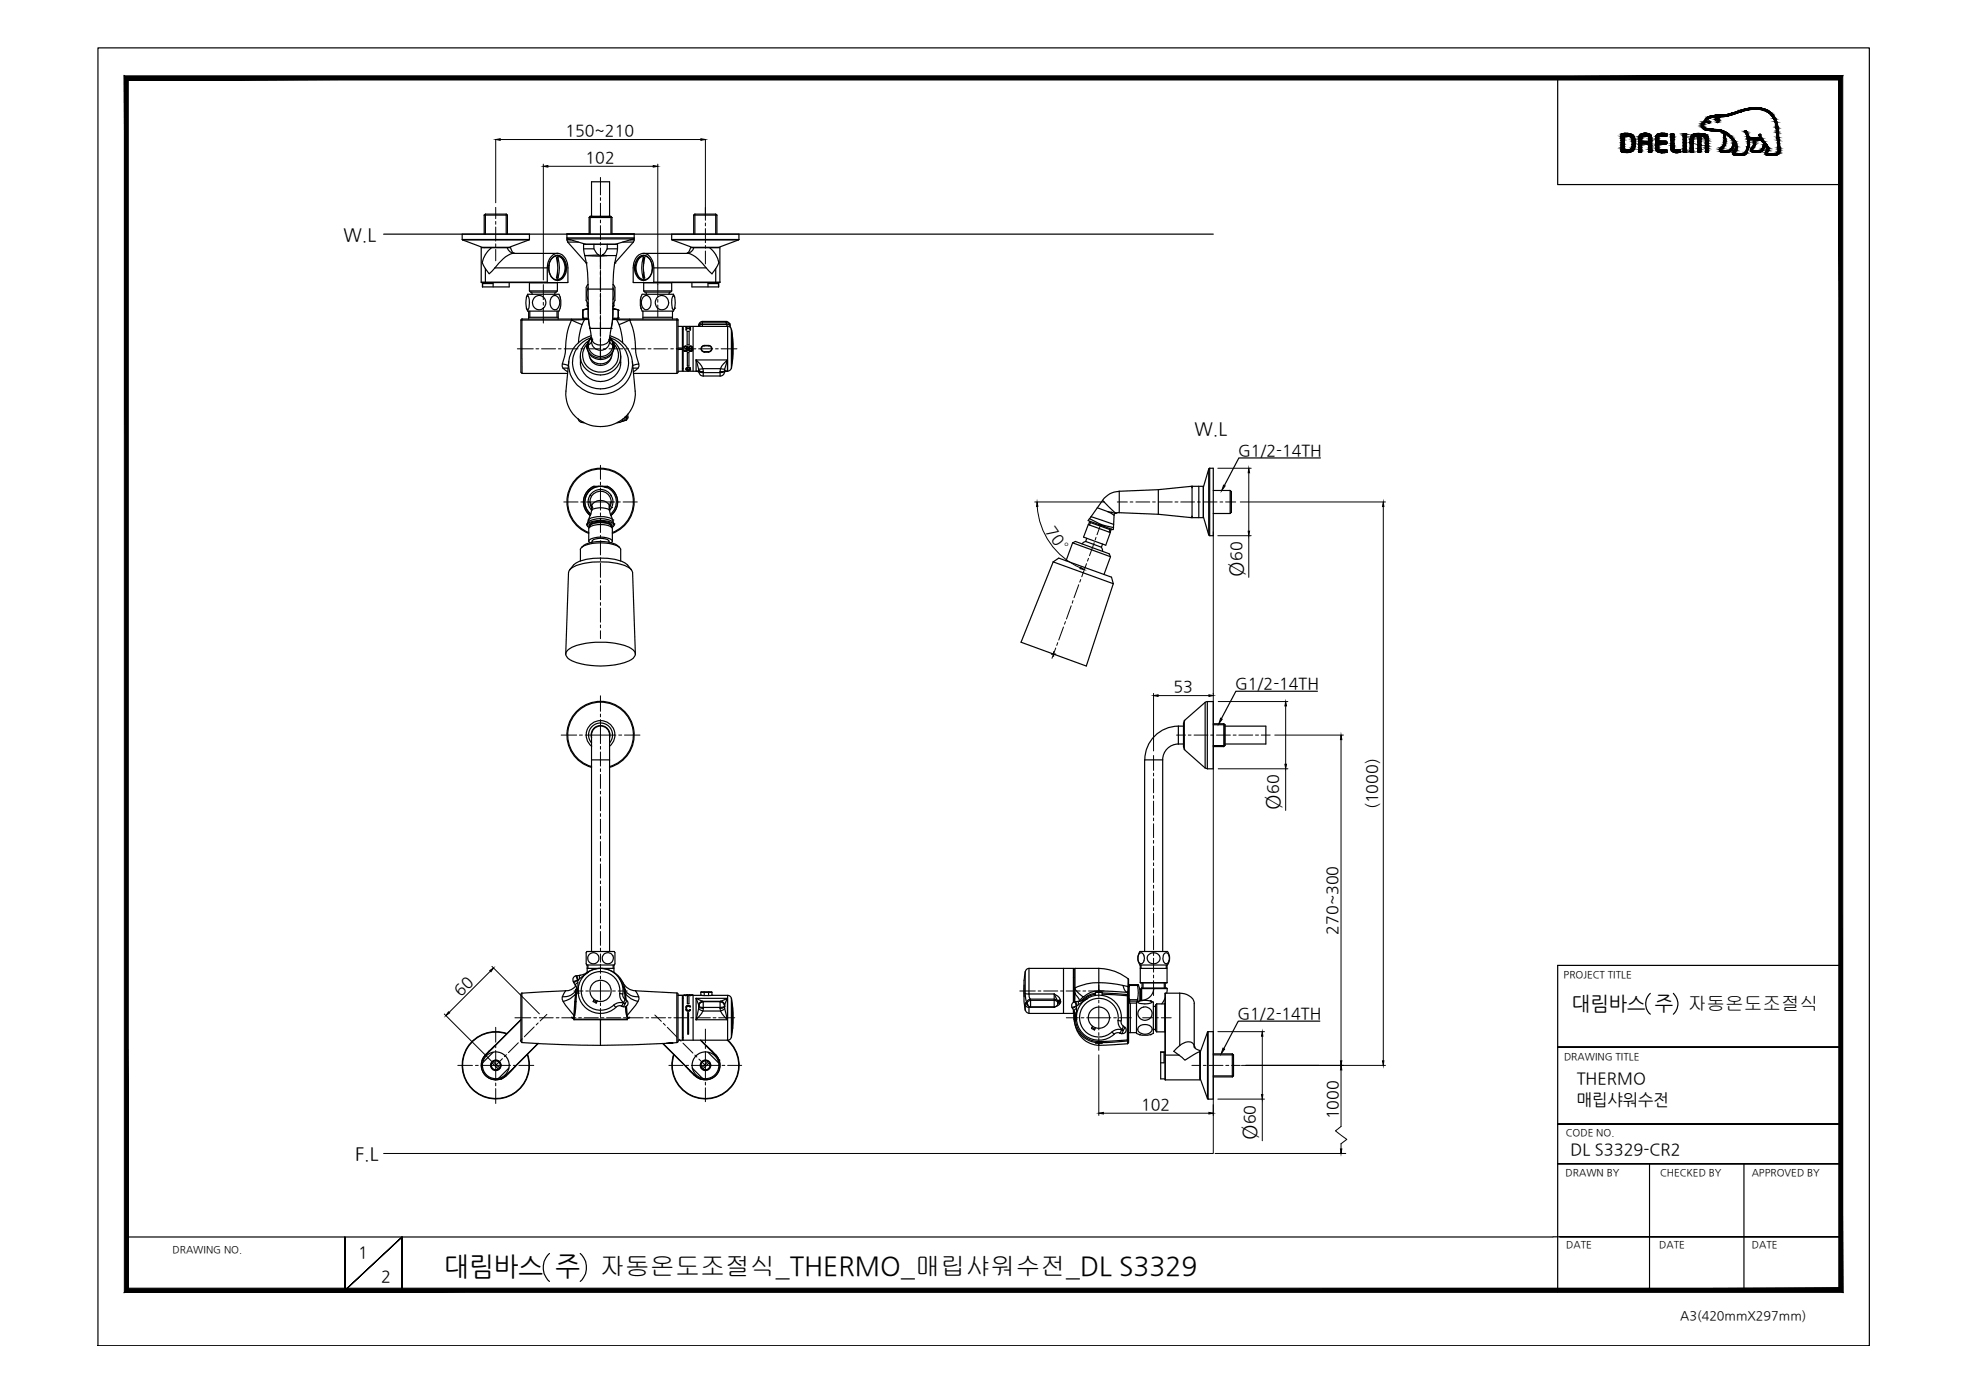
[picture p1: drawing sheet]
<svg xmlns="http://www.w3.org/2000/svg" width="420mm" height="297mm" viewBox="0 0 420 297" stroke-linecap="round" stroke-linejoin="round" font-family="sans-serif">
<defs><g id="words">
<text font-size="5.6" x="94.8" y="272.2">대림바스 주</text>
<text font-size="5.3" x="128" y="272.2">자동온도조절식_THERMO_매립샤워수전_DL S3329</text>
<g font-size="4.3">
<text x="265.3" y="123" transform="rotate(-90 265.3 123)">Ø</text>
<text x="273.1" y="172.8" transform="rotate(-90 273.1 172.8)">Ø</text>
<text x="268.1" y="243.3" transform="rotate(-90 268.1 243.3)">Ø</text>
</g>
<text font-size="4.2" x="335.4" y="215.4">대림바스 주</text>
<text font-size="4" x="360.2" y="215.4">자동온도조절식</text>
<g font-size="3.9">
<text x="73.3" y="51.4">W.L</text>
<text x="254.9" y="92.8">W.L</text>
<text x="75.8" y="247.5">F.L</text>
</g>
<g font-size="3.5">
<text x="336.5" y="231.4">THERMO</text>
<text x="336.5" y="235.8">매립샤워수전</text>
<text x="335.1" y="246.4">DL S3329-CR2</text>
<text x="76.4" y="268.5">1</text>
<text x="81.3" y="273.6">2</text>
</g>
<g font-size="3.4">
<text x="120.6" y="29.1">150~210</text>
<text x="125" y="34.8">102</text>
<text x="264.2" y="97.3">G1/2-14TH</text>
<text x="223" y="113.3" transform="rotate(55 223 113.3)">70°</text>
<text x="265" y="119.7" transform="rotate(-90 265 119.7)">60</text>
<text x="250.4" y="147.8">53</text>
<text x="263.6" y="147.1">G1/2-14TH</text>
<text x="272.8" y="169.4" transform="rotate(-90 272.8 169.4)">60</text>
<text x="293.9" y="172.6" transform="rotate(-90 293.9 172.6)">(1000)</text>
<text x="285.5" y="199.4" transform="rotate(-90 285.5 199.4)">270~300</text>
<text x="98.3" y="212.7" transform="rotate(-45 98.3 212.7)">60</text>
<text x="264.1" y="217.5">G1/2-14TH</text>
<text x="243.5" y="236.9">102</text>
<text x="267.8" y="239.9" transform="rotate(-90 267.8 239.9)">60</text>
<text x="285.6" y="238.9" transform="rotate(-90 285.6 238.9)">1000</text>
</g>
<text font-size="2.7" x="358.5" y="281.6">A3(420mmX297mm)</text>
<g font-size="2.1">
<text x="333.7" y="208.6">PROJECT TITLE</text>
<text x="333.7" y="226.2">DRAWING TITLE</text>
<text x="334.1" y="242.4">CODE NO.</text>
<text x="334.1" y="251">DRAWN BY</text>
<text x="354.2" y="251">CHECKED BY</text>
<text x="373.8" y="251">APPROVED BY</text>
<text x="36.8" y="267.4">DRAWING NO.</text>
<text x="334.2" y="266.4">DATE</text>
<text x="354.1" y="266.4">DATE</text>
<text x="373.8" y="266.4">DATE</text>
</g>
</g></defs>
<path d="M258.9 113.5v132.6h-177" fill="none" stroke="#000" stroke-width=".21"/>
<!-- layer: 0 -->
<g fill="none" stroke="#000" stroke-width=".25">
<path d="M20.9 10.2h378v277h-378zM332.4 16.6v22.8h60.4M368.6 32.5h.1M81.9 50h177M281.8 97.7h-17.4l-3.1 5.9M281.1 147.5h-17.4l-3.1 5.8M281.6 217.9h-17.4l-3.1 5.9M352.2 212a3 3 0 0 0 0 4.4M357.1 212a3 3 0 0 1 0 4.4M392.8 206h-60.4v69.7M332.4 223.4h60.4h-60.4M332.4 239.9h60.4h-60.4"/>
<path d="M332.4 248.3h60.4h-60.4M352 248.3v27M372.1 248.3v27M27 264h304.4M73.6 264v11.4l12.2-11.4-12.2 11.4zM85.8 275.4v-11.4v11.4M117.2 267.5a4 4 0 0 0 0 5.9M123.8 267.5a4 4 0 0 1 0 5.9M331.4 263.9h61.4h-59.9M341 275.3h51.8"/>
</g>
<g fill="none" stroke="#000" stroke-width=".21">
<path d="M105.8 29.8v13.5M106.8 29.8h42.7M115.9 35v24.7M116.9 35.5h22.5M140.4 35v25.7M150.5 29.8v16.3M259.9 99.9h7.1M220.8 107.1h14.9M221.3 108.1a15.3 15.3 0 0 0 9.2 13.1M259.9 114.3h7.1M264.7 107.1h30.9M266.5 100.9v12.4"/>
<path d="M266.5 114.3v8.9M295.2 108.1v118.3M246.2 148v12.2M247.1 148.4h10.9M258.9 148v.2M260 149.7h14.8M272 156.9h14.7M274.3 150.6v12.5M286.2 157.8v68.6M260 164.1h14.8M274.3 164.1v8.8M94.8 216.4l10.1 10.1"/>
<path d="M104.6 207.2l-8.8 8.8M105 206.2l10.1 10.1M234.5 225.1v12.9M235.4 237.5h22.6M258.9 235.7v2.3M259.9 220.1h9.9M259.9 234.5h9.9M264.9 227.3h30.7M269.4 221.1v12.5M269.4 234.5v8.9M286.2 228.3v12.1l-1.2 .9 2.4 1.8-1.2 1v1.1M259.3 246.1h27.9"/>
</g>
<g fill="#000" stroke="#000" stroke-width=".21">
<path d="M105.8 29.8l1-.2v.3zM115.9 35.5l1-.2v.4zM139.4 35.3l1 .2-1 .2zM149.5 29.6l1 .2-1 .1zM221.3 107.1l.2 .9-.3 .1zM261.1 103.5l.3 .2-.7 1zM266.5 99.9l.1 1h-.3zM266.3 113.3h.3l-.1 1zM295.2 107.1l.1 1h-.3zM230.6 121l.8 .6-1-.3zM246.2 148.4l.9-.1v.3zM258 148.3l.9 .1-.9 .2z"/>
<path d="M260.5 153.3l.3 .2-.7 .9zM274.3 149.7l.2 .9h-.3zM286.2 156.9l.1 .9h-.3zM274.2 163.1h.3l-.2 1zM95.7 215.9l.3 .2-.8 .6zM104.5 207.1l.8-.5-.5 .8zM234.5 237.5l.9-.1v.3zM258 237.4l.9 .1-.9 .2zM261 223.7l.3 .2-.7 .9zM269.4 220.1l.1 1h-.3zM269.2 233.6h.3l-.1 .9zM286.2 227.3l.1 1h-.3z"/>
<path d="M286 226.4h.3l-.1 .9zM295 226.4h.3l-.1 .9zM286 245.2h.3l-.1 .9z"/>
<path d="M27.4 274.9l-.9 .9 365.9-.9zM26.5 275.8l365.9-.9 .8 .9zM392.4 17.1v257.8l.8 .9zM393.2 16.2v259.6l-.8-258.7zM27.4 17.1h365l.8-.9zM26.5 16.2h366.7l-365.8 .9zM26.5 16.2l.9 258.7v-257.8zM26.5 16.2l.9 258.7-.9 .9z"/>
</g>
<!-- layer: DEF_LAYER_ASSEM_MEMBER -->
<g fill="none" stroke="#000" stroke-width=".25">
<path d="M98.6 50h14.4v1.1h-14.4zM98.7 51.1v.1M98.7 51.2h14.2l-4.3 1.6h-5.6zM103.3 45.9v4.1M103.3 52.8h.1M103.3 45.9h5M103.6 45.7l-.3 .2M103.6 45.7v4.3M103.6 57.3v3M103.6 45.7h4.4M104.9 52.8l-.7 .7a5.5 5.5 0 0 0-1.3 2.6l.7 1.2M105.6 57.2l-1.2 1.2-.8-1.1"/>
<path d="M105.6 57.2h11.2M108 45.7v4.3M108 45.7l.3 .2M108.2 52.8a1.7 1.7 0 0 0 1.5 1.3M108.3 45.9v4.1M108.3 52.8h.1M109.7 54.1h.1M109.7 54.1a4.9 4.9 0 0 0-3.2 2l-.9 1.1M109.7 54.1h9.3M109.7 54.1l-.4-.4-.3-.9h-6.3v7.4h14.1M113 51.1l-.1 .1M116.8 57.2v3"/>
<path d="M117.1 56.7a2.08 2.08 0 0 1 2.4-2.2 3.1 3.1 0 0 1 0 5.3 1.87 1.87 0 0 1-2.3-1.7l-.1-.7M117.2 56.7l-.1 .6M118.5 59.6h.1M118.5 54.7h.1M118.7 55a8.2 8.2 0 0 1 0 4.3h.2M118.7 55l.4-.1-.1 1.3M118.9 54.6h.1M118.9 54.6a2.8 2.8 0 0 1 1.4 3.8 1.91 1.91 0 0 1-1.4 1.3M118.9 54.6a2.69 2.69 0 0 0-1.5 4l.2 .4a1.85 1.85 0 0 0 1.3 .7M118.9 54.6a2.43 2.43 0 0 1 1.8 3l-.2 .8a1.77 1.77 0 0 1-1.6 1.3M118.9 59.7h.1M119 54.1a2.73 2.73 0 0 1 2.2 3.1l-.1 3.1h-18.4"/>
<path d="M119 54.1a2.73 2.73 0 0 0-2.2 3.1M119.1 55a7.7 7.7 0 0 1 0 4.3l-.1-1.2M119.1 59.4h-.2M121 50.8h14.3M121 50h14.3M121 51.2l.2 .4M121 50.8l.2 .2M123.4 51.7h-2.3l4 4.4M124.5 53.1h2.2M124.8 54.5l3.3 .2 1.4-.2M124.8 54.5h.1M125.1 56.1h.1"/>
<path d="M125.7 46.4v3.6M125.7 46.4l.2-.2h4.4l.3 .2M125.7 49.9h-4.7v1.3h.8M125.7 46.4h4.9M125.9 50v-3.8h4.5v3.8M126.2 46.2v-7.4h3.9v7.4M126.7 52.1a2.43 2.43 0 0 0 1 2.3M127.7 54.4l-2.9 .1M127.7 54.4l.4 .1M128.1 54.5v2.9M128.1 58v.6M128.1 59.2v3"/>
<path d="M128.5 54.5h-.4M129.5 54.5h2M129.6 53.1l-.5 .8-.6 .6h1M129.6 53.1h2.2M129.6 52.1v1M130.6 46.4v3.6M130.6 49.9h4.7v1.3h-.8M131.2 56.1h.1M131.3 56.1h-.1M132.9 51.7h2.3l-4 4.4M135.2 51l-3.9 1.1M135.2 51h-14.1l3.9 1.1"/>
<path d="M135.3 51.2l-.1 .4M135.3 50.8l-.1 .2M137.2 55a8 8 0 0 0 0 4.3M137.3 54.9l.3 .1M137.3 59.4h.1M137.3 55l.1 1.2M137.3 54.1a2.5 2.5 0 0 0-2.1 2.6v3.6h18.4M137.3 54.1a2.73 2.73 0 0 1 2.2 3.1M137.3 54.1h9.3M137.4 58.1l-.1 1.2M137.4 59.7h.1M137.4 54.6a2.8 2.8 0 0 0-1.4 3.8 1.91 1.91 0 0 0 1.4 1.3"/>
<path d="M137.4 54.6a2.69 2.69 0 0 1 1.5 4l-.2 .4a1.85 1.85 0 0 1-1.3 .7M137.4 54.6a2.69 2.69 0 0 0-1.6 3.8 1.91 1.91 0 0 0 1.6 1.3M137.5 54.6h-.1M137.6 55a7.7 7.7 0 0 0 0 4.3h-.2M137.8 54.7h.1M137.8 59.6h.1M139.2 57.6h.1M139.2 56.9v.7M139.2 57a2.18 2.18 0 0 0-2.4-2.5 3.1 3.1 0 0 0 0 5.3 2.01 2.01 0 0 0 2.4-2.1M139.5 57.2h11.2M139.5 57.2v3M143.3 51.1v-1.1h14.4v1.1"/>
<path d="M143.3 51.1h14.4M143.4 51.1v.1M143.4 51.2h14.2l-4.3 1.6h-5.6zM146.6 54h.1M146.6 54.1h.1M146.6 54l.4-.3 .3-.9h6.3v7.4h-14.1M146.6 54.1a4.9 4.9 0 0 1 3.2 2l2.1 2.3 .8-1.1M148 45.9v4.1M148 52.8h.1M148 45.9h5M148.1 52.8a1.7 1.7 0 0 1-1.5 1.3M148.3 45.7v4.3"/>
<path d="M148.3 45.7l-.3 .2M148.3 45.7h4.4M151.4 52.8l.7 .7a5.5 5.5 0 0 1 1.3 2.6l-.7 1.2M152.7 45.7v4.3M152.7 57.3v3M152.7 45.7l.3 .2M153 45.9v4.1M153 52.8h.1M157.7 51.1l-.1 .1M102.7 60.2l.1 .1M102.9 60.3v.9h5.8v-.9M103 60.5h2.2v.7"/>
<path d="M111.2 68.3v11.1l.2 .2M111.2 68.3h10.7M111.4 68l-.2 .3M112.3 63.4l.3-.6h6.7l.4 1.2a4.1 4.1 0 0 1-.4 2.4h-6.7l-.3-.6M112.3 63.4l-.1 1.2 .1 1.2M112.3 63.4l.3-.4a2.89 2.89 0 0 1 .1 3.1l-.4-.3M112.8 66.4v1.7M112.8 67.7h6.3M112.9 60.3h.1M113 60.3v1.8M113 62.1l.2 .2h5.5l.2-.2M113 62.1h5.9"/>
<path d="M113 60.3h5.9M113.1 66.4v1.3M113.4 62.3l.2 .5M116.8 60.2v.1M117.8 63.4a.96 .96 0 0 1 1.1-.2 .96 .96 0 0 1 .5 .9v.9a1 1 0 0 1-1.3 1.1 1.82 1.82 0 0 1-.3-2.7zM118.5 62.3l-.2 .5M118.9 66.4v1.3M118.9 60.3v1.8M119 60.3h-.1M119.1 66.4v1.7M120 77.7l1.3 .3M120.2 78.6h1"/>
<path d="M120.2 78.6l.9 .7M121.4 77.2l-.6 6.3a7.4 7.4 0 0 0 3.8 6.7 7.4 7.4 0 0 0 7.8-.4 6.8 6.8 0 0 0 3.1-6.3l-.6-6.3M121.4 77.2a6.8 6.8 0 0 0 10 6.2 6.4 6.4 0 0 0 3.5-6.2M121.9 68.3l2.3 1M121.9 68.3l-.5 1.5a17.4 17.4 0 0 0-.8 5.4l-.6 2.7 .2 .7M121.9 68.3h.1M121.9 68.1v.2M123.9 76a4.3 4.3 0 0 0 4.3 4 4.3 4.3 0 0 0 4.2-4M123.9 76v1.4a4.3 4.3 0 0 0 4.3 4 4.3 4.3 0 0 0 4.2-4v-1.4M124.2 69.3l-.5 1.9-.3 2M124.4 67.8v-1.6v1.6M124.4 67.8h.1"/>
<path d="M124.4 66.2h.1M124.4 67.8l.1 .1M124.4 66.1v.1M124.5 66.1l-.1 .1M124.5 67.9h1.1M124.7 68.2l-2.8 .1M124.7 68.2l-.5 1.1M124.8 68.1l-.1 .1M125.1 64.1l.3 .6M125.1 61.4v2.7M125.2 67.9v.2M125.3 74h.1"/>
<path d="M125.3 74v.4M125.3 64.5v.7M125.3 65.2h.2M125.3 65.2l.1 .1M125.3 74l.1 .4M125.4 73.3a3.7 3.7 0 0 0-.3 4.7 3.7 3.7 0 0 0 4.6 1.1 3.5 3.5 0 0 0 1.2-5.8M125.4 73.2h.1M125.4 73.2l-.1 .8M125.4 60.7l-.3 .6M125.5 61.4a2.94 2.94 0 0 0 0 2.5M125.5 65.4l.1 3.3 .3 1.4M125.5 61.7h5.3"/>
<path d="M125.5 66l-1.1 .1M125.5 65.4a46.5 46.5 0 0 0-.7-10.9l-.3-2.4h7.3a12.8 12.8 0 0 1-.7 4.2 61.2 61.2 0 0 0-.3 9.1M125.5 65.4v2.3l.4 2.4M125.5 60.7l-.1 .1M125.5 64.7v.7M125.5 65.8l-1.1 .3M125.5 73.7l-.2 .3M125.6 68.1h-14.2v11.6h9.7M125.6 68.2h-.9M125.6 75.4a2.53 2.53 0 0 0 2.6 2.3 2.53 2.53 0 0 0 2.5-2.3M125.7 72.7a3.9 3.9 0 0 0-1.8 3.3M125.9 70.1h.1"/>
<path d="M125.9 70.1l.4 2.3M125.9 76.3a2.38 2.38 0 0 0 2.3 1.7 2.38 2.38 0 0 0 2.2-1.7M125.9 70.1h4.5M126.1 72.1a5.5 5.5 0 0 0-3.9 5.9 5.5 5.5 0 0 0 5 4.9 5.7 5.7 0 0 0 6.6-7.4 5.6 5.6 0 0 0-3.6-3.4M126.1 72.2l-.7 1M126.1 72.2h.1M126.1 72.2a2.69 2.69 0 0 0-.8 1.8M126.1 72.2l-.4 .7-.2 .8M126.1 72.1v.1M126.1 72.1h.1M126.1 71.6a6.4 6.4 0 0 0-4.7 5.6M126.2 73a1.93 1.93 0 0 0 2 1.7 1.93 1.93 0 0 0 1.9-1.7l.7 .7a2.61 2.61 0 0 1-2.6 2.4 2.61 2.61 0 0 1-2.7-2.4"/>
<path d="M126.2 73l-.7 .7M126.3 72l-.1 .1M126.3 72.4v.2M126.3 72.4h.1M126.3 72.6h.1M126.3 72.6l-.1 .3M126.3 72.6l-.1 .4M126.3 72.3l.1 .2M128.1 62.8v.6M128.1 64v3M128.1 67.6v.6M128.1 68.8v3"/>
<path d="M128.1 72.4v.6M128.1 73.5v2.9M128.1 76.4l.1 .3M130 72.5a1.83 1.83 0 0 1-2.4 1.1l-.8-.3-.5-.7M130 72.6h.1M130 72.4v.1M130 72.4h.1M130 72.5v.1M130 72.6l.1 .4M130.1 72.3l-.1 .2M130.1 72l.1 .2M130.1 72.6v.3"/>
<path d="M130.1 72l.1 .1M130.2 71.6a6.4 6.4 0 0 1 4.7 5.6M130.2 72.1h.1M130.2 72.2h.1M130.2 72.2l.7 1M130.2 72.2l.8 1.8-.1-.8M130.2 72.1l.4 .5M130.4 70.1l-.4 2.3M130.4 70.1h.1M130.7 68.1h13.7v11.6h-9.2M130.7 68.2h.9M130.8 72.8l-.2-.2a4 4 0 0 1 1.8 3.4"/>
<path d="M130.8 72.8l.2 1.2M130.8 65.4l-.1 3.3-.3 1.4M130.8 65.8l1.1 .4M130.8 66l1.1 .1v.1M130.8 65.4v2.3l-.4 2.4M130.8 64.7v.7M130.8 65.2h.2M130.8 60.7l.1 .1M130.8 61.4a2.94 2.94 0 0 1 0 2.5M130.9 60.7l.3 .6M130.9 73.2h.1M130.9 73.2l.1 .8"/>
<path d="M131 74.4a2.88 2.88 0 0 1-2.9 2M131 74v.4M131 65.2l-.1 .1M131 74.4a2.92 2.92 0 0 1-2.8 2.3 2.92 2.92 0 0 1-2.9-2.3 2.84 2.84 0 0 0 2.8 2M131 64.5v.7M131 74.4h.1M131 74h.1M131 74v.1M131.1 67.9v.2M131.2 61.4v2.7M131.2 64.1l-.3 .6M131.5 68.1l.1 .1"/>
<path d="M131.6 68.2a11.3 11.3 0 0 1 1.3 5M131.6 68.2l2.8 .1M131.8 67.9h-1.1M131.9 67.8h.1M131.9 66.2h.1M131.9 67.8v-1.6v1.6M131.9 67.8l-.1 .1M134.4 68.3l.5 1.5a17.4 17.4 0 0 1 .8 5.4l.6 2.5M134.4 68.3h.1M134.4 68.3l-2.3 1M134.4 68.3h10.3M134.4 68.1v.2"/>
<path d="M135 78l1.3-.3v.2l-.2 .7h-1M136.1 78.6l-.9 .7M136.8 65.8h.1M136.8 65.8l.2 .6h6.7l.3-.6M137.2 67.7h6.3M137.2 66.4v1.7M137.2 63.4a.92 .92 0 0 1 1.1-.3 .92 .92 0 0 1 .6 1 1.4 1.4 0 0 1-1.2 2 1.83 1.83 0 0 1-.5-2.7zM137.3 60.3h.1M137.4 62.1l.2 .2h5.5l.2-.2M137.4 62.1h5.9M137.8 62.3l.2 .5M139.5 60.2v.1"/>
<path d="M142.9 62.3l-.2 .5M143.3 60.3h-5.9v1.8M143.3 60.3v1.8M143.4 60.3h.1M143.5 66.4v1.7M144 65.8h.1M144 63.4l.1 1.2-.1 1.2M144 63.4l-.3-.6h-6.7a4 4 0 0 0-.2 3M144 63.4l-.3-.4a3.1 3.1 0 0 0 0 3.1l.3-.3M144.4 68l.3 .3M144.7 68.3v11.1l-.3 .2M144.7 69.7h.9v9.5h-.9"/>
<path d="M144.7 74.6h.9M144.7 74.3h.9M145.6 78.6h.2M145.6 70.2h.2M145.9 74a.45 .45 0 0 1 .5-.1 .45 .45 0 0 1 .3 .4l-.2 .1a.3 .3 0 0 1 .3 .3 .3 .3 0 0 1-.3 .3h-.4l-.2-.3 .6 .2 .1-.4-.4-.1 .3-.1 .1-.2-.1-.1zM146.4 69.9l.1 .1h.7l.1-.1v.5h-.1v-.3h-.7v.3h-.1zM146.5 78.5v.4M146.5 78.9l.3 .1M146.5 78.8l.1 .1M146.6 78.5h-.1M146.6 69.7h.5M146.6 78.6l-.1 .2"/>
<path d="M146.6 78.9h.5M146.6 70.7h.5v2.9h-.5zM146.7 75.2h.3v2.9h-.3zM146.7 78.4l-.1 .1M146.8 79.2v-.1l.1 .1M146.8 78.9h.2M146.8 78.5h.2M146.8 78.4h.2M146.8 78.5l-.2 .1M146.8 78.4h-.1M147 78.4l.3 .1M147 78.5h.1"/>
<path d="M147.1 73.9a.35 .35 0 0 1 .5 0 .35 .35 0 0 1 0 .5l.2 .2-.1 .3h-.6l-.2-.3 .2-.2-.1-.2zM147.1 74.4h.1M147.1 78.5l.1 .1M147.1 74.5l.3-.1 .3 .3-.5 .2-.1-.2zM147.2 78.9h.1M147.2 78.6h.1M147.2 78.9h-.1M147.2 74l.4 .1-.1 .3-.4-.1zM147.3 78.5v.1M147.4 78.9l-.4 .1M147.6 60.3v.9h5.8v-.9M147.9 69.7v9.5"/>
<path d="M148.5 76.8l.9 .9 .6 1M148.5 76.8l.6 2M148.5 76.8v2.4M148.5 76.8h6.7M148.6 79.2h.1M148.6 79.2l.5 .2M149.1 79.2h-.5M149.1 78.8v.4M149.1 79.2h.1M149.1 79.2v.1M149.1 79.2a.94 .94 0 0 0 1 1M149.1 79.2l.4 .3h.6h3.6h.5l.4-.3"/>
<path d="M149.1 79.2l1 .1M149.9 68.6h5v.3M149.9 68.6v1.1M149.9 68.6a.78 .78 0 0 0-.8 .8M150 78.7l-.9 .1M150 78.7l.1 .6M150 78.7h3.7M150.1 79.3v.9M150.3 73.7v.1M150.3 75h.9v.2h-.9zM150.3 73.7h.9l-.9 .1M150.3 73.7a.7 .7 0 0 0-.7 .7 .7 .7 0 0 0 .7 .7"/>
<path d="M150.3 73.8a.61 .61 0 0 0-.6 .6 .61 .61 0 0 0 .6 .6M151.1 61.2v-.7h2.2v.7M151.2 73.7a.7 .7 0 0 1 .7 .7 .7 .7 0 0 1-.7 .7M151.2 73.8a.61 .61 0 0 1 .6 .6 .61 .61 0 0 1-.6 .6M153.7 60.2l-.1 .1M153.7 79.3v.9M153.7 78.7v.6M153.7 78.7l.3-.6 1.2-1.3-.6 2M153.7 78.7l.9 .1M154.6 79.2l-.9 .1M154.6 79.2h.1M154.6 79.2a.94 .94 0 0 1-.9 1"/>
<path d="M154.6 79.2h.5M154.6 78.8v.4M154.6 79.2v.1M154.7 79.2h.1M154.9 68.9h-5l-.7 .2-.1 .6M154.9 68.9h.4l.3 .2M154.9 68.6l.5 .1 .4 .7M155 68.9l.1 .3M155 69.2a.73 .73 0 0 1 .9 .7M155 69.2h-5.1l-.4 .1-.4 .2 .4 .2M155 69.2l.2 .5M155.1 79.2h.1"/>
<path d="M155.1 79.2l-.5 .2M155.3 69.7h-9.5v9.5h2.8M155.3 69.7v9.5h-.2M155.3 69.6a.78 .78 0 0 1 .8 .7M155.6 69.1h.1M156.1 78.5a.78 .78 0 0 1-.8 .7M156.1 70.3a23.9 23.9 0 0 1 0 8.3M156.3 76.7v-4.5l-.2-1.9v8.2M123.4 89.3a.78 .78 0 0 0 .6 .8M124 90.1l.7 .1M124 90.1h.5M131.8 90.1h.5"/>
<path d="M132.3 90.1l-.6 .1M133 89.3a.78 .78 0 0 1-.7 .8M133.3 89a.75 .75 0 0 1-.7 1M133.4 89.7h.1M133.5 89.7l-.4 .1M133.7 89v.4l-.3 .3M133.7 88.7v.3M133.7 89l-.3 .1M134 88.4v.6h-.3M134 89l-.1 .4-.4 .3M150.1 80.2h3.6M258.1 99.9h.8v14.4h-.8z"/>
<path d="M258.2 99.9l-.3 .2M124.1 116.8a5.2 5.2 0 0 1 4-1.3 5.3 5.3 0 0 1 4.1 1.3M124.1 116.8l-.2 .4v2.5M124.1 116.8a9.1 9.1 0 0 1 8.1 0M125.3 111.8h.1M125.3 111.8v.4l.4 .4 .1-.7a3.6 3.6 0 0 1 3-.6 1.65 1.65 0 0 1 1.8 .7v.6l.4-.6M125.4 111.8h-.1M125.5 111l-.2 .8M125.5 111h.1M125.5 111a4.9 4.9 0 0 1 4.7-.5l.6 .5M125.6 115.5l.1-2.8a4.6 4.6 0 0 1 4.8-.2l.2 .3v2.7M125.6 115.5l.2 .3"/>
<path d="M125.6 115.5l.1-.2a4.6 4.6 0 0 1 4.9 0l-.1 .5M125.6 113.6a7 7 0 0 1-3-10.7 7 7 0 0 1 11.1 0 7 7 0 0 1-3 10.7M125.6 113.8a7.2 7.2 0 0 1-3.2-11 7.2 7.2 0 0 1 11.5 0 7.2 7.2 0 0 1-3.2 11M125.8 112.5v-.4a4.1 4.1 0 0 1 3.7-.5l.9 .4 .2 .3-.1 .2M125.8 108.3l.5 .6M125.9 107.1l.4 1M125.9 105.7a2.65 2.65 0 0 1 4.6 .1M125.9 105.7h.1M125.9 105.7a2.59 2.59 0 0 0-.1 2.6M125.9 112.4v-.2a3.1 3.1 0 0 1 2.9-.6 1.3 1.3 0 0 1 1.6 .8M125.9 112.3v.1M126 105.7l-.1 .1"/>
<path d="M126.2 108.3l.1 .1M126.2 108.9l-.7 2.1M126.2 108.1l.1 .1M126.3 108.6h.1M126.3 108.6l-.1 .3M126.3 108.3h.1M126.3 108.3v.3M126.3 108.2v.1M126.3 108.2a1.9 1.9 0 0 1 2.8-1.2l.3 .1a1.22 1.22 0 0 1 .6 1.5M126.3 108.2v.4M126.3 108.1h.1M126.3 108.2h.1"/>
<path d="M126.4 115.7v-.2a2.66 2.66 0 0 1 2.7-.5l.7 .3 .1 .4M126.7 103.8a3.6 3.6 0 0 0-.8 6.2M126.7 103.8h2.9M127.7 103.8a3.3 3.3 0 0 0-2.8 2.4 3.3 3.3 0 0 0 1.2 3.5M128.1 115.5h.1M128.1 110.7l2 .3 .7 .4 .2 .4M128.1 110.7l-1.9 .3-.7 .4-.2 .4M128.1 110.7l.1 .4M128.5 103.8l1 .3a3.4 3.4 0 0 0-4.2 1.3 3.4 3.4 0 0 0 .8 4.3M129.5 104a3.4 3.4 0 0 1 .8 5.7M129.6 103.8a3.6 3.6 0 0 1 .8 6.2M130 108.2v.4"/>
<path d="M130 108.3h.1M130 108.6h.1M130 108.6l.2 1 .8 2.4M130.1 108.1v.1M130.1 108.1l-.1 .2M130.4 105.7v.1a2.45 2.45 0 0 1 .1 2.5M130.4 112.3v.1M130.4 107.1a2.25 2.25 0 0 0-2.8-2.2 2.25 2.25 0 0 0-1.3 3.4M130.4 107.1l-.3 1.3M130.4 107.1l-.4 1M130.5 108.3h.1M130.5 108.3l-.4 .6a3.5 3.5 0 0 0-3.9 0"/>
<path d="M130.8 111h.1M131 111.8h.1M131 111.9a1.62 1.62 0 0 0-1.3-.7l-.8-.1a4.3 4.3 0 0 0-3.6 .8v.1M131 111.9v.1M132.2 116.8l.2 .4v2.5M224.7 119.9l1.2-.8 11.3 4.1 .4 1.4M224.7 119.9l-6.8 17.1 13.9 5.1 5.8-17.5M224.7 119.9l12.9 4.7M228.9 115.8l.6-.3 7.2 2.7 .3 .6M228.9 115.8l-1.4 3.8M228.9 115.8l8.1 3M231.7 115.5l-.5 .2-.3 .3"/>
<path d="M231.7 115.5l3.3 1.3M231.9 114.9l-.2 .6M232.2 111.1l5.3 1.9M232.2 111.9l4.7 1.7-.9 2.7-4.8-1.7zM232.5 110.7a13.1 13.1 0 0 0 5.1 1.9M232.5 111.4l4.6 1.7M232.5 110.7l-.3 .4M232.6 111.2l-.3 .7M232.7 111.5l-.2 .5M232.9 110.2l-.4 .4M234.1 108.3l2.3 .9M234.5 111.9l.4 .1"/>
<path d="M234.9 112h.1M234.9 112v-.1v.1M234.9 112l.9 .4M234.9 111.9h.1M235 116.8l.3 .9M235.3 106.8l2.8 2.7M235.3 106.8l-2.5 3.5 4.8 1.6M235.3 116.1l-.3 .7M236.4 109.2l1.3 .8-.1 2.6M236.4 109.2l.7 .1M236.8 113l-.1 .6M237 118.8l-1.4 3.8"/>
<path d="M237.1 109.3h.1M237.1 109.3l.9 .2M237.1 112.9l-.2 .7M237.6 112.6l-.1 .4M238 109.5h.1M238 109.5l-.3 .4M238.1 109.5h.1M238.6 109.4l-.5 .1M238.8 104.8v4.6l8.4 .3 7 .8 .2-.3M238.8 104.8a4.4 4.4 0 0 0-3.5 2M238.8 109.4h-.2M247.2 104.5v5.2"/>
<path d="M254.3 110.4h.1M254.4 104.1l-.2-.3-7 .7-8.4 .3M254.4 110.2l.1 .3M254.4 103.8h2.4v6.7h-2.4M254.4 104.1v6.1M254.4 103.7l-.1 .1M254.5 103.8l-.1 .3M255.8 103.8v6.7M257.9 100.1l-1.1 3.9M257.9 100.1v14l-1.1-3.8M257.9 114.1l.3 .2M258.9 109.6h3.6"/>
<path d="M258.9 104.7h3.6M262.5 104.7v4.9M262.5 104.7l.2 .2M262.7 104.9v4.5M262.7 109.3l-.2 .3M120.7 139.5a2.7 2.7 0 0 1 2.3-1.8 18.7 18.7 0 0 1 11.2 .4 2.16 2.16 0 0 1 1.4 1.4M121.6 121.6l-.3 .6-.6 17.4a1.94 1.94 0 0 0 1.4 1.4 16.9 16.9 0 0 0 12.6-.2 1.69 1.69 0 0 0 .9-1.3l-.6-17.3-.3-.6M121.6 121.6a4.6 4.6 0 0 1 3.5-2.2 13.7 13.7 0 0 1 8.2 .7l.6 .5 .8 1M121.6 121.6a9.6 9.6 0 0 1 6.5-1.7 9.6 9.6 0 0 1 6.6 1.7M224.4 139.6h.9M224.8 139.1v1M126.2 158.5a2.56 2.56 0 0 1 .2-3.5 2.56 2.56 0 0 1 3.5 0 2.56 2.56 0 0 1 .2 3.5"/>
<path d="M126.2 157.4a2.01 2.01 0 0 1 2-2.6 2.01 2.01 0 0 1 1.9 2.6M126.2 159.2a3.1 3.1 0 0 1-.3-4.4 3.1 3.1 0 0 1 4.5 0 3.1 3.1 0 0 1-.3 4.4M251.5 155a7.2 7.2 0 0 0-7.2 7.1M251.5 158.8a3.4 3.4 0 0 0-3.4 3.3M252.5 155h-1.1v3.8h1.1M252.5 154.3v5.1M252.6 159.4l.2 .5M252.7 153.8l4.5-3.9v14l-4.5-4zM252.8 153.8l-.2 .5M257.6 149.7h1.3v14.4h-1.3zM257.6 149.7l-.4 .2M258.9 159.3h2.2"/>
<path d="M258.9 154.7h2.5v4.4h-2.5M258.9 154.4h2.2M261.1 154.4l.3 .3v4.4l-.3 .2M261.1 154.4v4.9M261.4 155h8.7v3.8h-8.7M126.2 162.2h3.9M126.2 163.6a7 7 0 0 1-3.8-10.8 7 7 0 0 1 11.5 0 7 7 0 0 1-3.8 10.8M126.2 163.8a7.2 7.2 0 0 1-3.9-11.1 7.2 7.2 0 0 1 11.7 0 7.2 7.2 0 0 1-3.9 11.1M257.2 163.8l.4 .2M111.2 217.6l-7.6 7.5M111.2 212.1v10.1M111.4 211.9l-.2 .2"/>
<path d="M120.7 211.4l-9.3 .5v10.6M120.7 211.4a1.92 1.92 0 0 0-.5 2.3l2.3 3 .3-4.7-.2 .4a4.6 4.6 0 0 1-2.4 1.3M121.9 217.1h.6M121.9 217.1l.2 .2M122.2 217.3h.3v.2h11.3v-.2h.3M122.5 217.3l-.1 .3M122.5 216.7v.4M122.6 217.5l-.1 .1M122.6 216.7h-.1M122.6 216.7h.1M122.6 216.7l-.1 .4M122.7 213.8l-.1 2.9"/>
<path d="M122.8 210.2l.6 1.9M122.8 211.9h.1M122.8 211.9v.1M122.8 211.9l.1-.8a2.74 2.74 0 0 1-2.9 1.6M122.8 212v1.8h.1M122.8 212h.2M122.8 211.9l.2 .1M122.8 211.9h.2M122.9 210.4a2.73 2.73 0 0 1-2.2 1M122.9 213.8l-.1 2.2-.3 1.1M122.9 211.1l.2 .1-.1 .7M122.9 208.2a.83 .83 0 0 0-.5 1.3"/>
<path d="M123 210.8h.1M123 212l-.1 1.8M123 211.9v.1M123 211.9h.1M123 210.7v.1M123 210.8l-.1 .3M123.1 208.2l.2 .9M123.1 211v.2M123.3 209.2h.1M123.3 209.2l.1 2.8M123.3 209.1l-1 .4 .5 .7 .5-.6M123.3 209.1l.3-.2 .2-.8-.9 .2 .4 .9"/>
<path d="M123.3 209.1v.1M123.3 209.2l-.8 .5M123.4 212h.1M123.4 211.9h.1M125.2 203h5.9l.1 .3v2.4l-.1 .2h-5.9l-.1-.2v-2.4zM125.3 206.6h5.7M125.3 205.9v1.6M125.5 205.9v.7M125.6 207.4l-2 1.5M125.6 207.4l-1.8 .7M126.2 203v-46.2a1.93 1.93 0 0 1 2-1.9 1.93 1.93 0 0 1 1.9 1.9v46.2M126.6 213.7l.6 .3"/>
<path d="M126.7 213.5l.6 .3M126.8 213.3l-.2 .5M126.8 213.3a2.26 2.26 0 0 1 .2-3.8 2.26 2.26 0 0 1 3.4 1.7 2.26 2.26 0 0 1-3 2.4l-.2 .5M127.4 206.7l-1 .3-1.4 .7M128 206.6l-.5 .1M128.1 217.5v5.6M128.3 206.6a5.3 5.3 0 0 1 5 4.2l-.2 .1M130.8 205.9v.7M131 214.5l.4 .4M131 205.9v1.6M132.1 208.8l.7 1.2 .4 1.1M132.2 212l.7 .1"/>
<path d="M132.2 212a4.1 4.1 0 0 0-4.7-4.6 4.1 4.1 0 0 0-3.1 5.9 4.1 4.1 0 0 0 6.6 1.2M132.3 212a2.05 2.05 0 0 0 .7 1.9M132.6 214.7a1.21 1.21 0 0 0-1.2 .2M132.9 212.1a1.21 1.21 0 0 0 .4 1.1M132.9 212.1a4.8 4.8 0 0 0-5.5-5.4 4.8 4.8 0 0 0-3.6 6.9 4.8 4.8 0 0 0 7.6 1.4M132.9 209.6a3.1 3.1 0 0 0 2.7 1.8M133 214.1l-.4 .6 .4 .1 .4-.6M133 214.1l.4 .1M133 214a2.05 2.05 0 0 0-2 .5M133 213.9l.4 .3M133.3 210.8l.1 .3M133.3 212h.2"/>
<path d="M133.3 212l.1 1.1M133.3 211.9h.1M133.3 211.9v.1M133.3 213.2l-.3 .7M133.3 213.2l.4 .3M133.3 213.2h.1M133.4 211.1l.1 .8M133.4 211.1a2.74 2.74 0 0 0 2.9 1.6v.5l-.2 .5a4.4 4.4 0 0 1-2.6-1.7M133.4 211.1l-.2 .1 .1 .7M133.5 214.8l.3 2.1M133.5 211.9h-.2M133.5 211.9l-.2 .1"/>
<path d="M133.5 212v1.3M133.5 212l.1 1.4M133.5 211.9h.1M133.5 211.9v.1M133.5 212h.1M133.6 214.7l.2 2.2v.2h.6M133.7 213.5l-.3 .7M133.7 213.4a.78 .78 0 0 1 .2 1 .78 .78 0 0 1-.9 .4M133.8 216.7h.1M133.8 217.5l.1 .1h-11.4M133.8 217.3l.1 .3M133.9 216.7l-.1 .4"/>
<path d="M134.4 217.1l-.2 .2M135.6 211.4l.7 1.3M135.6 211.4l8.8 .5v10.6l-.8 .1M136.1 213.7l-2.3 3-.1-2.1M144.5 211.9l.2 .2M144.7 212.1v10.1l-.2 .3M144.7 212.4h.9v9.6h-.9M145.6 213h.2M145.9 212.4h.1M146 212.4h.1M146.1 212.4h.1M146.2 212.4h.1"/>
<path d="M146.3 212.4h-.2M146.4 212.4h.1M146.4 214.7l.4-.1 .5 .1v.2l-.6-.2-.2 .3 .1 .5 .4 .1 .3-.2-.1 .3h-.6l-.2-.1zM146.5 212.4h.1M146.5 212.4h-.1M146.6 212.4h.1M146.6 212.4h-.1M146.7 212.5h.3v1.7h-.3zM146.7 212.4h.1M146.7 212.4h-.1M146.8 212.4h.1M146.8 216.1h.1v4.6h-.1z"/>
<path d="M146.8 212.4h-.1M146.9 212.4h.1M147 212.4h.1M147.1 212.4h.1M147.1 212.4h.2M147.1 212.4h-.1M147.4 212.4h.1M147.5 212.4h-.1M147.5 212.4h.1M147.6 212.4h-.1M147.6 212.4h.1M147.7 212.4h.1"/>
<path d="M147.7 212.4h-.1M147.8 212.4h.1M147.8 212.4h-.1M147.9 212.4v9.6M148.5 213l1.5 .7M148.5 213l.6 1.4M148.5 217.6h6.7M148.5 213h6.7M148.5 213v4.6M149.1 215.2l-.6 2.4M149.1 215.2l.2 .2 .7 .3M149.1 214.7l.4 .4 .6 .1"/>
<path d="M149.1 214.7l.4 .2 .6 .1h3.6l.9-.3M149.1 214.7h.1M149.1 214.7v.5M149.5 212.4h.1M149.5 212.4v-.6h2.4v.6M149.5 212.4h-3.7v9.6h9.5v-9.6h-3.4M149.6 212.4h.7M150 215.7l-.3 .6-1.2 1.3M150 213.7a.87 .87 0 0 0-.9 .7M150 213.7h3.7M150 215.7h3.7M150 213.7l.1 .1"/>
<path d="M150.1 215.2l-.1 .5M150.1 213.8a.87 .87 0 0 0-1 .9M150.1 213.8a.87 .87 0 0 0-1 .9v-.3M150.1 213.8h3.6M150.1 213.8v1.4M150.3 211.6v.8M151.2 211.6v.8h-.9M151.8 211.6l-2.3 .1M151.8 211.6l.1 .1M151.9 212.4h.1M151.9 212.4h-.7M153.7 215.2v.5"/>
<path d="M153.7 213.8a.94 .94 0 0 1 .9 .9M153.7 213.8v1.4M153.7 215.7l.7 1 .8 .9M153.7 213.7l1.5-.7-.6 1.4M153.7 213.7a.87 .87 0 0 1 .9 .7M153.7 213.7v.1M154.6 214.7h.1M154.6 214.7l.6 2.9M154.6 215.2l-.1 .2-.8 .3M154.6 214.7l-.4 .4-.5 .1M154.6 214.4v.3M155.3 212.4a.78 .78 0 0 1 .8 .6"/>
<path d="M156.3 219.3h.1M156.3 219.4l-.1 .4 .1-.3M156.3 219l-.1 .4M156.3 214.9v4.6M156.3 219.3v.1M218.8 212v-4.7l-.3 1.9v4.5l.3 1.9v-1.1M218.8 212l.3 1.9a.92 .92 0 0 1 .7-.7M218.8 212l.8 .1M218.8 214.5a.75 .75 0 0 0 .8 .4h5.3M218.8 215.6a.78 .78 0 0 0 .8 .6M219.1 213.9l.1 .2-.1-.1M219.2 214.4h.1"/>
<path d="M219.2 214.4l-.3-.5-.1 .6M219.2 214.4l.1 .1M219.6 212.1l.2 1.1M219.6 214.8v1.5h9.5v-.7M219.6 212.1h5.3M219.6 206.6h9.5v7.3M219.6 206.6v5.5M219.6 206.6a.78 .78 0 0 0-.8 .7M219.8 213.2h5.4a.58 .58 0 0 1 .5 .7M219.8 213.2l.1 .3M219.9 213.5v1.4h5.1a.78 .78 0 0 0 .7-.9M219.9 213.5a.7 .7 0 0 0-.8 .7 .7 .7 0 0 0 .8 .7"/>
<path d="M219.9 213.5h5l.5 .1 .3 .4M224.9 212.1l.8 1.6 .6-.4v.3l-.6 .3M224.9 212.1l.8 .5 .6 .7M224.9 212.1v2.8M225 214.8v.2M225.7 214h.1M225.7 213.9v.2l.6-.1a1.62 1.62 0 0 1-1.4 .9M226.3 213.6l-.6 .4M226.3 213.7v.3M226.9 206.6v9.7M228.8 215l.4 .7M229.1 208.6h.1"/>
<path d="M229.2 215.7l.6 1.9M229.2 217.2h.1M229.2 217.3l.1 .3M229.2 216.7v-.8v1M229.2 216.9h.1M229.2 217.2a5.2 5.2 0 0 0 5.3 5.3l6.1-.4M229.2 216.7h.1M229.2 213.8h.1M229.2 212h.1M229.2 206.9v6.9M229.2 216.9v.2M229.2 211.2l.2-.1-.1 .8"/>
<path d="M229.2 217.3v.3M229.2 217.6a5.5 5.5 0 0 0 5.3 5.5M229.2 216.7v.1M229.3 217.6h.1M229.3 216.7v.1M229.3 216l-.1 .7M229.3 216.2l-.1 .5M229.3 211.9h.1M229.3 212v1.8M229.3 216.1l-.1 1.1M229.3 212l.9 1.2 .1 .5 1.8-.6M229.3 213.8h.1"/>
<path d="M229.4 211.9l-.1 .1M229.4 216.1l-.1 .1M229.4 211.9v.1M229.4 213.8l.8-.1-.1 .7-.4 .3M229.4 210.8v.3l.8 .9 1.1 .7a4.8 4.8 0 0 1 3.2-1.3l6.1 .4M229.4 206.6h5.1M229.4 206.6v4.2M229.4 213.8l.3 .9M229.4 210.8l-.2 .1M229.4 213.8a.83 .83 0 0 0-.6 1.2M229.4 206.6l-.2 .2M229.5 216.5a5.1 5.1 0 0 0 5 5.8l6.1-.4"/>
<path d="M229.6 213.8l.1 .9M229.7 214.7v2.3M229.7 214.7h.1M229.7 214.7l-.9 .5M229.7 214.7l-.9 .3M229.7 217.2v.4M229.7 215.2l-.5 .5M229.7 217v.2M231.2 212.7l-.9 .9M232.1 213l-2 1.4M233 219.3l.6 .3M233.1 219l-.2 .5 .7 .3 .2-.5"/>
<path d="M233.8 211.9a5.3 5.3 0 0 0-3.2 1.7M233.8 212.4v-.6h1.4v.6M233.8 212.2l-1.5 .4-1.2 .9M233.9 211.6h1.2M233.9 211.6l-.1 .1M234.5 206.6a10.2 10.2 0 0 1 6.2 2.3v1.6M234.5 206.6v5M235.1 211.6l.1 .1M235.2 212.1l5.4 .4M235.2 211.9l5.4 .3M238.6 217.8h.6a1.21 1.21 0 0 0 .5 1.2M238.6 217.7a4.1 4.1 0 0 0-4.8-4.6 4.1 4.1 0 0 0-3 5.9 4.1 4.1 0 0 0 6.5 1.2"/>
<path d="M238.6 217.7a2.05 2.05 0 0 0 .8 1.9M239.3 217.8a4.8 4.8 0 0 0-5.6-5.4 4.8 4.8 0 0 0-3.5 6.9 4.8 4.8 0 0 0 7.6 1.4M239.4 219.7a2.05 2.05 0 0 0-2.1 .5M239.7 210.3l1 .2M239.7 219l-.3 .7 .3 .2M239.7 219.9l-.4-.1-.4 .6M239.7 219.9l-.3 .6-.5-.1M239.7 219l.3 .3-.3 .6M240 219.2a.78 .78 0 0 1 .2 .9 .78 .78 0 0 1-.9 .4M240.6 212.5v9.4M240.6 211.8h.1M240.6 211.8v.4"/>
<path d="M240.6 212.2v.3M240.6 212.2l.2 .3h-.2M240.6 211.7l.2 .3M240.7 210.5l.1 .2M240.7 210.5l-.1 1.3a1.38 1.38 0 0 1-1-1.5 15.6 15.6 0 0 0-10.2 .5M240.7 208.8l.1 .2M240.8 209.1v13.4l-.2 .2M240.8 214.1h1.7M240.8 210.5h.1M240.9 213.1l.2 .2M241.1 210.3l-.2 .2M241.1 213.6l-.2 .3"/>
<path d="M241.1 213.6h1.6M241.1 213.3h1.6M241.1 210.3h1.6M241.1 210.1v.2M241.1 213.3v.3M241.2 214.1v6.3M242.7 210.3l.2 1.5-.1 1.4M242.7 210.1v.2M242.7 213.3v.3M242.8 213.2v.6l-.1-.2M242.8 213.2l-.1 .1M242.8 210.1v.4"/>
<path d="M242.9 219.2a1.75 1.75 0 0 1 3 .4 1.66 1.66 0 0 1-1.6 1.1 1.66 1.66 0 0 1-1.5-1.1zM243.1 213.6l1.2-.1 1.2 .1M243.1 213.6l-.3 .3a3.8 3.8 0 0 0 3.1 0l-.4-.3M243.1 213.6l-.6 .2v6.7l.6 .3M243.2 203.4a.5 .5 0 0 1 .8 .2 1.4 1.4 0 0 1-.5 2.1 1.38 1.38 0 0 1-.3-2.3zM243.2 203h5.9a2.52 2.52 0 0 1 0 2.9h-5.9M243.2 211.1h.2v2.4M243.2 211.1l-.3-1h-2v4M243.2 211.1v2.5M243.3 203a2.52 2.52 0 0 0 0 2.9M243.3 209.7h5.7M243.3 206.6h5.7"/>
<path d="M243.3 205.9v3.8M243.4 211.6h.1M243.5 205.9v.7M243.6 210.8l5.4 .1M243.6 213.5h.1M243.6 210.8v2.7M243.6 210.8l-.1 .1M243.7 209.7v1.1M243.9 209.7v1.1M244.2 203v-40.8h3.9v40.8M245 203.8a1.36 1.36 0 0 1 1.7-.4 1.36 1.36 0 0 1 .7 1.6 1.34 1.34 0 0 1-1.8 .6 1.34 1.34 0 0 1-.6-1.8zM245.5 213.6h.1"/>
<path d="M245.5 213.6l.6 .2v6.7l-.6 .3M246.1 219.6l.5 .1M246.2 210.8v.2M246.2 210.9a2.65 2.65 0 0 1-2.5 2.6M246.6 214.7l-.5 .1M246.8 214.2h1.8v6h-1.8M246.8 214.2l-.2 .2v5.5l.2 .3M246.8 214.2v6M248.4 203.6l.5-.3a1.4 1.4 0 0 1 0 2.4 1.42 1.42 0 0 1-.5-2.1zM248.4 209.7v1.1M248.7 214.1l-.1 .1M248.7 211.9h3"/>
<path d="M248.7 211.9l-.1 18.5M248.7 209.7v1.1M248.7 211.9v18.5M248.7 212.9l-.8 1.3M248.9 205.9v.7M249 211h-5.5l.1 2.5M249 205.9v3.8M249.1 210.9l-.1 1M251.7 211.9a3.1 3.1 0 0 1 3.1 2v9.5a1.21 1.21 0 0 0-1.8-1l-1.3 .7M251.7 211.9v11.2M102.9 226.2h.1M103.6 225.1a3.1 3.1 0 0 0 0 4.4 3.1 3.1 0 0 0 4.4 0"/>
<path d="M103.6 225.2a3.1 3.1 0 0 0 0 4.3 3.1 3.1 0 0 0 4.4 0M104.9 226.8l1.5 1.4M105 226.8a.95 .95 0 0 0 .1 1.2 .95 .95 0 0 0 1.2 .1M105.2 226.5l1.5 1.4M105.2 224.6l-2.2 2.2M105.3 226.5a.95 .95 0 0 1 1.2 .1 .95 .95 0 0 1 .1 1.3M105.6 223.1l-.8 .8a6.9 6.9 0 0 0-1.9 2.3M106.9 230.3h.1M108.1 220.6a7.1 7.1 0 0 0-9.3 5.9 7.1 7.1 0 0 0 7.8 7.9 7.1 7.1 0 0 0 5.9-9.4M108.2 220.5a7.2 7.2 0 0 0-9.5 6 7.2 7.2 0 0 0 7.9 8 7.2 7.2 0 0 0 6-9.5M108.6 227.9l-2.2 2.2M110 227.5l-.5 .6a7.3 7.3 0 0 1-2.6 2.1"/>
<path d="M111.2 222.2l.2 .2M111.4 222.5l8.3 .4 8.4 .2M114.8 222.6l-6.8 6.9M114.9 222.6l-6.9 6.9M141.4 222.7l6.9 6.8-6.8-6.8M142.1 222.6l-14 .5M142.1 222.6h1.5zM145.6 221.4h.2M146.3 227.5l.8 .8a6.9 6.9 0 0 0 2.3 2M147.7 227.9l2.2 2.2M149.4 230.3h.1M149.5 222l3.2 3.1"/>
<path d="M150 228.1a.95 .95 0 0 0 1.2-.1 .95 .95 0 0 0 .1-1.2l-1.4 1.4M150.7 223.1l.5 .6a7.4 7.4 0 0 1 2.2 2.5M151.1 224.6l2.2 2.2M151.1 226.5a.95 .95 0 0 0-1.2 .1 .95 .95 0 0 0-.1 1.3M151.1 226.5l-1.5 1.4M152.7 225.1a3.1 3.1 0 0 1 0 4.4 3.1 3.1 0 0 1-4.4 0 3.1 3.1 0 0 0 4.4 0 3.1 3.1 0 0 0 0-4.3M153.4 226.2h.1M155.2 222a7.1 7.1 0 0 1-2.8 12.2 7.1 7.1 0 0 1-8.6-9.2M156.1 221.3a.77 .77 0 0 1-.8 .7 7.2 7.2 0 0 1-3 12.3 7.2 7.2 0 0 1-8.5-9.3M156.1 221.3a23.9 23.9 0 0 0 0-8.3v8.3M233.8 222.6h1.4zM234.5 222.3v.3"/>
<path d="M234.5 222.6v.5M237.3 220.2l.4 .5a1.21 1.21 0 0 1 1.2-.3M240.6 221.9h.2l-.2 .2M240.6 221.9v.2M240.6 222.1v.6l-6.1 .4M240.8 220.4h1.7M243.1 220.8h.1M243.1 220.8l.6 .1 1.8-.1M245.5 220.8h.1M245.5 220.7h.1M247.7 224.6h.7v2.2h-.7M248.6 220.1l.1 .1"/>
<path d="M248.6 230.4h.1M248.6 224.5h-.9v5.7h.9M251.6 225.1l-3 .1M251.7 223.1l-1.2 1.2 1.1 .8M254.9 223.4l.3 .4 .9 .4v6.2h-7.4M254.9 223.4h.1M256.1 224.4l-3.3 1.8-1.2-1.1M256.1 229.8h.1M256.1 224.9h.1M257.7 220.2v14.3l-1.6-4.4v-5.5zM257.7 234.4l.1 .1M257.8 220.1h1.1v14.4h-1.1z"/>
<path d="M257.8 220.1l-.1 .1M258.9 229.8h4.1M258.9 229.6h4.3M258.9 225.1h4.3M258.9 224.9h4.1M263 224.9l.2 .2M263 224.9v4.9M263.2 225.1v4.5M263.2 229.6l-.2 .2"/>
<circle cx="115.1" cy="64.6" r="1.47"/>
<circle cx="141.2" cy="64.6" r="1.47"/>
<circle cx="126.6" cy="204.5" r="1.19"/>
<circle cx="129.7" cy="204.5" r="1.2"/>
<circle cx="234.5" cy="217.2" r="2.27"/>
<circle cx="244.3" cy="216.3" r="1.47"/>
<circle cx="105.8" cy="227.3" r="2.86"/>
<circle cx="105.8" cy="227.3" r="1.12"/>
<circle cx="105.8" cy="227.3" r="1.04"/>
<circle cx="150.5" cy="227.3" r="2.86"/>
<circle cx="150.5" cy="227.3" r="1.12"/>
<circle cx="150.5" cy="227.3" r="1.04"/>
</g>
<g fill="none" stroke="#000" stroke-width=".21">
<path d="M128.1 37.9v3.7M105.8 44.3v2.4M105.8 47.3v.6M105.8 48.4v3M105.8 52v.6M105.8 53.2v2.4M128.1 42.2v.6M128.1 43.4v3M128.1 47v.6M128.1 48.1v3.1M128.1 51.7v.6M128.1 52.9v3"/>
<path d="M128.1 56.5v.6M128.1 57.7v3M150.5 44.3v2.7M150.5 47.6v.6M150.5 48.8v3M150.5 52.4v.6M150.5 53.6v2.7M110.4 74.4h3.4M114.4 74.4h.6M115.6 74.4h3M115.9 60.7v3.2M115.9 64.5v.6"/>
<path d="M115.9 65.7v3.2M119.2 74.4h.5M120.4 74.4h2.9M123.9 74.4h.6M125.2 74.4h2.9M128.1 61.3v.6M128.1 62.5v3M128.1 66.1v.6M128.1 67.3v3M128.1 70.9v.6M128.1 72.1v3.7M128.7 74.4h.6"/>
<path d="M129.9 74.4h3M133.5 74.4h.6M134.7 74.4h3M138.3 74.4h.6M139.5 74.4h3M140.4 60.7v2.6M140.4 63.9v.6M140.4 65.1v2.6M143.1 74.4h.6M144.3 74.4h3M147.9 74.4h.6M149.1 74.4h3"/>
<path d="M152.7 74.4h.6M153.9 74.4h3.4M128.1 99.3v3M120.3 107.1h3M123.9 107.1h.6M125.1 107.1h6.1M128.1 102.9v.6M128.1 104.1v4.8M128.1 109.4v.6M128.1 110.6v3M128.1 114.2v.6M128.1 115.4v3"/>
<path d="M128.1 119v.6M131.8 107.1h.6M133 107.1h3M232.3 119.1l-.2 .6M233.5 115.8l-1 2.8M233.9 114.7l-.2 .5M234.9 111.9l-.8 2.2M238.4 107.1h2.2M241.2 107.1h.6M242.4 107.1h2.9M245.9 107.1h.6M247.2 107.1h2.9"/>
<path d="M250.7 107.1h.7M252 107.1h2.9M255.5 107.1h.6M256.7 107.1h3M260.3 107.1h.6M261.5 107.1h2.2M128.1 120.2v3M128.1 123.8v.6M128.1 125v3M128.1 128.6v.6M128.1 129.8v3M128.1 133.4v.6"/>
<path d="M128.1 134.6v1.7M225.3 138.3l-.8 2.2M225.7 137.1l-.2 .6M226.9 133.8l-1 2.8M227.4 132.6l-.3 .6M228.6 129.3l-1 2.8M229 128.2l-.2 .5M230.2 124.8l-1 2.8M230.6 123.7l-.2 .5M231.8 120.3l-1 2.8M119.7 156.9h3.3M123.6 156.9h.7"/>
<path d="M124.9 156.9h6.5M128.1 148.5v3.3M128.1 152.4v.6M128.1 153.6v5.1M128.1 159.3v.6M132 156.9h.7M133.3 156.9h3.3M251.1 156.9h1.9M253.6 156.9h.6M254.8 156.9h3M258.3 156.9h.7M259.6 156.9h2.9"/>
<path d="M263.1 156.9h.7M264.4 156.9h2.9M267.9 156.9h.6M269.1 156.9h1.9M128.1 160.5v3M128.1 164.1v.5M128.1 165.2v3M128.1 168.8v.6M128.1 170v3M128.1 173.6v.6M128.1 174.8v3M128.1 178.4v.6"/>
<path d="M128.1 179.6v3M246.2 161.2v3.2M246.2 165v.6M246.2 166.2v3M246.2 169.8v.6M246.2 171v3M246.2 174.6v.5M246.2 175.8v2.9M246.2 179.3v.6M128.1 183.2v.6M128.1 184.4v3M128.1 188v.6"/>
<path d="M128.1 189.2v3M128.1 192.8v.6M128.1 193.9v3M128.1 197.5v.6M128.1 198.8v2.9M246.2 180.6v2.9M246.2 184.1v.6M246.2 185.3v3M246.2 188.9v.6M246.2 190.1v3M246.2 193.7v.6M246.2 194.9v3"/>
<path d="M246.2 198.5v.6M246.2 199.7v3M105.8 219.2v3.2M109.9 217.2h3.4M113.9 217.2h.6M114 219.1l-2.1 2.1M114.8 218.3l-.4 .4M115.1 217.2h3M116.7 216.5l-1.4 1.4M118.7 217.2h.6M119.9 217.2h3M122.5 211.5h1.9"/>
<path d="M123.5 217.2h.6M124.7 217.2h3M125 211.5h.6M126.2 211.5h3.9M128.1 202.3v.6M128.1 203.6v1.7M128.1 205.8v1.9M128.1 208.3v.6M128.1 209.5v3.9M128.1 214v.6M128.1 215.2v1.9M128.3 217.2h.5"/>
<path d="M129.4 217.2h3M130.7 211.5h.6M131.9 211.5h1.9M133 217.2h.6M134.2 217.2h3M137.8 217.2h.6M139 217.2h3M139.7 216.6l1.4 1.3M141.5 218.4l.5 .4M142.4 219.2l2.1 2.1M142.6 217.2h.6M143.8 217.2h3"/>
<path d="M147.4 217.2h.6M148.6 217.2h3M150.5 219.6v3M152.2 217.2h.6M153.4 217.2h3.4M217.6 211.5h3.3M221.5 211.5h.6M222.7 211.5h3M226.3 211.5h.6M227.5 211.5h3M227.5 217.2h2.6M230.7 217.2h.6"/>
<path d="M231.1 211.5h.6M231.9 217.2h5.2M232.3 211.5h3.3M234.5 210.2v2.6M234.5 213.4v.6M234.5 214.6v5.2M237.6 217.2h.6M238.9 217.2h2.5M243.8 217.2h2.2M246.2 203.3v.6M246.2 204.5v2.9M246.2 208.1v.6"/>
<path d="M246.2 209.3v3.1M246.6 217.2h.6M247.8 217.2h2.1M97.7 227.3h3.1M101.5 227.3h.6M102.6 227.3h6.4M105.8 223v.6M105.8 224.2v6.3M105.8 231.1v.6M105.8 232.3v3.2M107.2 225.9l-1.4 1.4M108.1 225.1l-.5 .4"/>
<path d="M109.5 227.3h.6M110.6 222.5l-2.1 2.1M110.7 227.3h3.2M111.4 221.7l-.4 .4M142.7 227.3h3M144.9 221.8l.4 .4M145.7 222.6l2.2 2.1M146.3 227.3h.6M147.5 227.3h6M148.3 225.1l.4 .5M149.1 226l1.4 1.3M150.5 223.2v.5"/>
<path d="M150.5 224.4v5.9M150.5 230.9v.6M150.5 232.1v3M154.1 227.3h.6M155.3 227.3h3M234.5 220.4v.6M234.5 221.5v2.6M254.3 227.3h1.9M256.8 227.3h.6M258 227.3h3M261.6 227.3h.6M262.8 227.3h1.9"/>
</g>
<!-- layer: MEMBER -->
<path d="M126.8 213.3l.6 .3M218.5 210.2v2.5" fill="none" stroke="#000" stroke-width=".25"/>
<g fill="#000" stroke="#000" stroke-width=".21">
<path d="M346.3 32.5h1.3zM346.4 28.5h1.2zM346.4 32.5h1.2zM346.6 28.5h.9zM347.2 32h1.4zM351.3 29h1.1zM353.8 32.4h1.9zM353.8 28.6h1.9zM354.4 32.6h.3zM354.4 28.5h.4zM354.7 29.1h1zM357.1 32.5h1.4z"/>
<path d="M357.2 32.5h1.3zM357.4 32.6h.7zM362.4 28.5h.6zM362.4 32.5h.5zM363.1 27.1h.5zM364 25.4h.4zM364.3 27.8h3.1zM364.5 25.9h.3zM365.9 24.7h3.2zM366 24.6h3.1zM366 25.5h.2zM366.5 24.6h2.6z"/>
<path d="M366.4 25.2h.2zM366.4 26.1h.2zM366.9 24.6h2.2zM372.3 32.6h.4zM372.4 27.9h.2zM373.5 23h2.2zM374.3 23h.7zM375.1 29.8h.6zM375.5 29.5h.4zM375.5 28.7h.2zM375.7 29.8h.5z"/>
<path d="M345.9 29h1.3zM345.9 29h1.3z"/>
<path d="M345.9 32h1.3zM345.9 32h1.3z"/>
<path d="M346.4 32.5h1.1zM346.6 32.5h.9z"/>
<path d="M345.9 29.1h.7zM345.9 29.1h.7z"/>
<path d="M345.9 29.1l.7 .2v-.2zM345.9 29.1l.7 .2h-.7z"/>
<path d="M345.9 29.3h.7zM345.9 29.3h.7z"/>
<path d="M345.9 29.3l.7 .3v-.3zM345.9 29.3l.7 .3h-.7z"/>
<path d="M345.9 29.6l.7 .3v-.3zM345.9 29.6l.7 .3h-.7z"/>
<path d="M345.9 29.9l.7 .1v-.1zM345.9 29.9l.7 .1h-.7z"/>
<path d="M345.9 30l.7 .5v-.5zM345.9 30l.7 .5h-.7z"/>
<path d="M345.9 30.5l.7 .3v-.3zM345.9 30.5l.7 .3h-.7z"/>
<path d="M345.9 30.8l.7 .4v-.4zM345.9 30.8l.7 .4h-.7zM345.9 31.2h.7zM345.9 31.2h.7z"/>
<path d="M345.9 31.2l.7 .4v-.4zM345.9 31.2l.7 .4h-.7z"/>
<path d="M345.9 31.6l.7 .2v-.2zM345.9 31.6l.7 .2h-.7z"/>
<path d="M345.9 31.8h.7zM345.9 31.8h.7z"/>
<path d="M345.9 31.8l.7 .2v-.2zM345.9 31.8l.7 .2h-.7zM345.9 32h.7zM345.9 32h.7z"/>
<path d="M345.9 32h.7zM345.9 32h.7z"/>
<path d="M345.9 32h.8zM345.9 32h.8z"/>
<path d="M345.9 29h1zM345.9 29h1.3z"/>
<path d="M345.9 29h1zM345.9 29l.7 .1zM345.9 29.1h.7zM345.9 29.1h.7z"/>
<path d="M345.9 32h1zM345.9 32h1z"/>
<path d="M345.9 32h1.2zM345.9 32h1.2z"/>
<path d="M345.9 29h1.3zM345.9 29h1.3z"/>
<path d="M347.2 29h1.4zM347.2 29h1.4z"/>
<path d="M345.9 32h1.3zM345.9 32h1.3z"/>
<path d="M346.6 28.5h1zM346.4 28.5h1.2zM346.3 28.5h1.3z"/>
<path d="M346.3 28.5h1.4zM346.1 28.5h1.6z"/>
<path d="M346.1 28.5h1.9zM346 28.5h2z"/>
<path d="M346.1 32.5h1.6zM346.1 32.5h1.5zM346.3 32.5h1.3z"/>
<path d="M346 28.5l2 .1zM346 28.5l2 .1z"/>
<path d="M346 28.6l2.3 .1-.3-.1zM346 28.6l2.3 .1h-2.4zM345.9 28.7h2.4zM345.9 28.7h2.4z"/>
<path d="M346 32.4h2zM346 32.4l1.7 .1z"/>
<path d="M345.9 28.7l2.4 .1zM345.9 28.7l2.4 .1z"/>
<path d="M345.9 32.3l2.1 .1 .3-.1zM345.9 32.3l2.1 .1h-2zM346 32.4h2zM346 32.4h2z"/>
<path d="M345.9 28.8l2.6 .1-.2-.1zM345.9 28.8l2.6 .1h-2.6z"/>
<path d="M345.9 32.3h2.4zM345.9 32.3h2.4zM345.9 32.3h2.4zM345.9 32.3h2.4z"/>
<path d="M345.9 32.1h2.6zM345.9 32.1h2.6z"/>
<path d="M345.9 32.1l2.4 .2 .2-.2zM345.9 32.1l2.4 .2h-2.4z"/>
<path d="M345.9 28.9h2.6zM345.9 28.9h2.6z"/>
<path d="M345.9 28.9l2.7 .1-.1-.1zM345.9 28.9l2.7 .1h-2.7z"/>
<path d="M347.2 29h1.4zM347.2 29h1.4z"/>
<path d="M347.3 29h1.3zM347.3 29h1.3z"/>
<path d="M347.5 29l1.2 .1-.1-.1zM347.5 29l1.2 .1zM347.8 29.1h.9zM347.8 29.1h.9z"/>
<path d="M347.3 32h1.3zM347.2 32h1.4zM347.2 32h1.4z"/>
<path d="M345.9 32l2.6 .1 .1-.1zM345.9 32l2.6 .1h-2.6z"/>
<path d="M347.7 31.9h.9zM347.3 32h1.3z"/>
<path d="M347.8 29.1l1 .2-.1-.2zM347.8 29.1l1 .2h-.7z"/>
<path d="M347.8 31.9h.9zM347.7 31.9h.9z"/>
<path d="M348 31.8h.7zM347.8 31.9h.9z"/>
<path d="M348.1 29.3l.7 .1v-.1zM348.1 29.3l.7 .1h-.7z"/>
<path d="M348.1 29.4l.8 .1zM348.1 29.4l.8 .1z"/>
<path d="M348.1 31.6h.7zM348.1 31.6h.7z"/>
<path d="M348.1 31.6l.6 .2 .1-.2zM348.1 31.6l.6 .2h-.7z"/>
<path d="M348.2 29.5l.7 .3v-.3zM348.2 29.5l.7 .3h-.6z"/>
<path d="M348.3 29.8l.6 .1v-.1zM348.3 29.8l.6 .1h-.6z"/>
<path d="M348.3 29.9l.6 .2v-.2zM348.3 29.9l.6 .2h-.6z"/>
<path d="M348.3 31.3l.5 .3 .1-.3zM348.3 31.3l.5 .3h-.7z"/>
<path d="M348.3 30.1l.6 .1zM348.3 30.1l.6 .1zM348.3 30.2h.6zM348.3 30.2h.6zM348.3 30.2h.6zM348.3 30.2h.6zM348.3 30.2h.6zM348.3 30.2h.6z"/>
<path d="M348.3 30.2h.6zM348.3 30.2h.6z"/>
<path d="M348.3 30.2l.6 .1zM348.3 30.2l.6 .1z"/>
<path d="M348.3 30.3l.6 .2v-.2zM348.3 30.3l.6 .2h-.6z"/>
<path d="M348.3 30.5l.6 .1v-.1zM348.3 30.5l.6 .1h-.6z"/>
<path d="M348.3 30.6l.6 .1v-.1zM348.3 30.6l.6 .1h-.6z"/>
<path d="M348.3 30.7l.6 .1zM348.3 30.7l.6 .1z"/>
<path d="M348.3 30.8h.6zM348.3 30.8h.6z"/>
<path d="M348.3 30.8l.6 .1zM348.3 30.8l.6 .1z"/>
<path d="M348.3 30.9l.6 .4v-.4zM348.3 30.9l.6 .4h-.6zM348.3 31.3h.6zM348.3 31.3h.6z"/>
<path d="M349.7 29.6h.6zM349.7 29.6h.6zM349.7 29.6h.6zM349.7 29.6h.6z"/>
<path d="M349.8 32.5h.3zM349.8 32.5h.3z"/>
<path d="M349.8 32.5h.4zM349.8 32.5h.3z"/>
<path d="M349.7 32.5h.6zM349.7 32.5h.5z"/>
<path d="M349.7 29.6h.6zM349.7 29.6h.6zM349.7 29.6h.6zM349.7 29.6h.6z"/>
<path d="M349.7 29.6l.6 .3v-.3zM349.7 29.6l.6 .3h-.6zM349.7 29.9h.6zM349.7 29.9h.6z"/>
<path d="M349.7 29.9l.6 .2v-.2zM349.7 29.9l.6 .2h-.6z"/>
<path d="M349.7 30.1l.6 .1zM349.7 30.1l.6 .1z"/>
<path d="M349.7 30.7l.6 .1zM349.7 30.7l.6 .1z"/>
<path d="M349.7 30.8l.6 .2v-.2zM349.7 30.8l.6 .2h-.6z"/>
<path d="M349.7 31l.6 .4v-.4zM349.7 31l.6 .4h-.6z"/>
<path d="M349.7 31.4l.6 .1zM349.7 31.4l.6 .1z"/>
<path d="M349.7 31.5l.6 .4v-.4zM349.7 31.5l.6 .4h-.6z"/>
<path d="M349.7 31.9h.6zM349.7 31.9h.6z"/>
<path d="M349.7 31.9l.6 .2v-.2zM349.7 31.9l.6 .2h-.6z"/>
<path d="M349.7 32.1l.6 .1zM349.7 32.1l.6 .1z"/>
<path d="M349.7 32.2l.6 .1zM349.7 32.2l.6 .1z"/>
<path d="M349.7 32.3h.6zM349.7 32.3h.6z"/>
<path d="M349.7 32.3l.6 .1zM349.7 32.3l.6 .1zM349.7 32.4h.6zM349.7 32.4h.6zM349.7 32.4h.6zM349.7 32.4h.6z"/>
<path d="M349.7 32.4h.6zM349.7 32.4h.6z"/>
<path d="M349.7 32.4h.6zM349.7 32.4l.6 .1z"/>
<path d="M349.7 29.3l.6 .2v-.2zM349.7 29.3l.6 .2h-.6zM349.7 29.5h.6zM349.7 29.5h.6z"/>
<path d="M349.7 29.5h.6zM349.7 29.5l.6 .1zM349.7 29.6h.6zM349.7 29.6h.6z"/>
<path d="M349.7 29.2l.6 .1 .1-.1zM349.7 29.2l.6 .1h-.6z"/>
<path d="M349.7 29.1h.8zM349.7 29.1l.7 .1z"/>
<path d="M349.8 29.1h.9zM349.8 29.1h.7zM349.7 29.1h.8zM349.7 29.1h.8z"/>
<path d="M349.8 29h1.1zM349.8 29l.9 .1z"/>
<path d="M350.9 28.5h.3zM350.9 28.5h.3z"/>
<path d="M350.9 28.5h.4zM350.8 28.5h.5z"/>
<path d="M350.8 28.5h.6zM350.7 28.5h.7z"/>
<path d="M350.7 28.5h.8zM350.7 28.5h.8z"/>
<path d="M350.7 28.5h1zM350.5 28.5h1.2z"/>
<path d="M350.5 28.5h1.4zM350.3 28.5h1.6z"/>
<path d="M351.8 29.6h.7zM351.8 29.6h.7z"/>
<path d="M350.3 28.5l1.8 .2-.2-.2zM350.1 28.7l.2-.2 1.8 .2z"/>
<path d="M350.1 28.7l2.1 .1zM350 28.8h2.2z"/>
<path d="M350 28.8l2.3 .1-.1-.1zM350 28.8l2.3 .1h-2.5z"/>
<path d="M349.8 28.9l2.6 .1zM349.8 28.9l2.6 .1z"/>
<path d="M351.2 29h1.2zM351.2 29h1.2zM351.3 29h1.1z"/>
<path d="M351.4 29l1 .1zM351.4 29l1 .1z"/>
<path d="M351.6 29.1h.8zM351.6 29.1h.8z"/>
<path d="M351.7 29.1l.7 .2v-.2zM351.7 29.1l.7 .2h-.6z"/>
<path d="M351.9 32.5h.5zM351.9 32.5h.5z"/>
<path d="M351.9 32.5h.5zM351.9 32.5h.4z"/>
<path d="M351.8 29.3l.7 .1zM351.8 29.3l.7 .1z"/>
<path d="M351.8 29.4h.7zM351.8 29.4h.7z"/>
<path d="M351.8 29.4l.7 .2v-.2zM351.8 29.4l.7 .2h-.7zM351.8 29.6h.7zM351.8 29.6h.7z"/>
<path d="M351.8 29.6h.7zM351.8 29.6h.7z"/>
<path d="M351.8 29.6l.7 .1zM351.8 29.6l.7 .1zM351.8 29.7h.7zM351.8 29.7h.7z"/>
<path d="M351.8 29.7l.7 .2v-.2zM351.8 29.7l.7 .2h-.7z"/>
<path d="M351.8 29.9h.7zM351.8 29.9h.7z"/>
<path d="M351.8 29.9l.7 .2v-.2zM351.8 29.9l.7 .2h-.7z"/>
<path d="M351.8 30.1l.7 .1zM351.8 30.1l.7 .1z"/>
<path d="M349.7 30.2h2.8zM349.7 30.2h2.8z"/>
<path d="M349.7 30.2h2.8zM349.7 30.2h2.8z"/>
<path d="M349.7 30.2l2.8 .4v-.4zM349.7 30.2l2.8 .4h-2.8z"/>
<path d="M349.7 30.6l2.8 .1zM349.7 30.6l2.8 .1z"/>
<path d="M351.8 30.7l.7 .1zM351.8 30.7l.7 .1z"/>
<path d="M351.8 30.8l.7 .1v-.1zM351.8 30.8l.7 .1h-.7z"/>
<path d="M351.8 30.9l.7 .2v-.2zM351.8 30.9l.7 .2h-.7zM351.8 31.1h.7zM351.8 31.1h.7z"/>
<path d="M351.8 31.1l.7 .5v-.5zM351.8 31.1l.7 .5h-.7z"/>
<path d="M351.8 31.6h.7zM351.8 31.6h.7z"/>
<path d="M351.8 31.6l.7 .3v-.3zM351.8 31.6l.7 .3h-.7z"/>
<path d="M351.8 31.9l.7 .2v-.2zM351.8 31.9l.7 .2h-.7z"/>
<path d="M351.8 32.1l.7 .1zM351.8 32.1l.7 .1z"/>
<path d="M351.8 32.2l.7 .1zM351.8 32.2l.7 .1z"/>
<path d="M351.8 32.3l.7 .1zM351.8 32.3l.7 .1zM351.8 32.4h.7zM351.8 32.4h.7z"/>
<path d="M351.8 32.4h.7zM351.8 32.4h.7zM351.8 32.4h.7zM351.8 32.4h.7z"/>
<path d="M351.8 32.4h.7zM351.8 32.4l.6 .1z"/>
<path d="M353.3 29.4l.6 .1zM353.3 29.4l.6 .1z"/>
<path d="M353.3 29.5h.6zM353.3 29.5h.6zM353.3 29.5h.6zM353.3 29.5h.6zM353.3 29.5h.6zM353.3 29.5h.6z"/>
<path d="M353.3 29.5l.6 .1zM353.3 29.5l.6 .1z"/>
<path d="M353.3 29.6h.6zM353.3 29.6h.6z"/>
<path d="M353.3 29.6l.6 .3v-.3zM353.3 29.6l.6 .3h-.6z"/>
<path d="M353.3 29.9l.6 .1v-.1zM353.3 29.9l.6 .1h-.6z"/>
<path d="M353.3 30l.6 .1zM353.3 30l.6 .1z"/>
<path d="M353.3 30.1l.6 .1zM353.3 30.1l.6 .1z"/>
<path d="M353.3 30.7l.6 .1zM353.3 30.7l.6 .1z"/>
<path d="M353.3 30.8l.6 .2v-.2zM353.3 30.8l.6 .2h-.6z"/>
<path d="M353.3 31l.6 .1v-.1zM353.3 31l.6 .1h-.6z"/>
<path d="M353.3 31.1l.6 .2v-.2zM353.3 31.1l.6 .2h-.6z"/>
<path d="M353.3 31.3l.6 .1zM353.3 31.3l.6 .1z"/>
<path d="M353.3 31.4l.6 .1zM353.3 31.4l.6 .1z"/>
<path d="M353.3 31.5h.6zM353.3 31.5h.6zM353.3 31.5h.6zM353.3 31.5h.6z"/>
<path d="M353.3 31.5l.6 .1v-.1zM353.3 31.5l.6 .1h-.6z"/>
<path d="M353.3 31.6l.7 .2-.1-.2zM353.3 31.6l.7 .2h-.7z"/>
<path d="M353.3 29.2l.6 .2 .1-.2zM353.3 29.2l.6 .2h-.6z"/>
<path d="M353.3 31.8h.7zM353.3 31.8h.7z"/>
<path d="M353.3 31.8l.8 .1zM353.3 31.8l.8 .1z"/>
<path d="M353.3 29.1h.8zM353.3 29.1l.7 .1zM353.3 29.2h.7zM353.3 29.2h.7z"/>
<path d="M353.3 31.9l.9 .1zM353.3 31.9l.9 .1z"/>
<path d="M353.3 29.1h.9zM353.3 29.1h.8z"/>
<path d="M353.3 32h1.1zM353.3 32h1.1z"/>
<path d="M353.4 29.1h1zM353.4 29.1h1.1z"/>
<path d="M353.4 29.1h1zM353.3 29.1h.9z"/>
<path d="M354.4 32.6h.3zM354.5 32.6h.2z"/>
<path d="M353.4 32h1.1zM353.4 32h1.1z"/>
<path d="M353.4 29h1.1zM353.4 29l1.1 .1z"/>
<path d="M353.4 32h1.1zM353.4 32h1.1z"/>
<path d="M354.4 32.6h.3zM354.4 32.6h.5z"/>
<path d="M354.4 28.5h.8zM354.3 28.5h.9z"/>
<path d="M355 29.1h.7zM355.5 29.1h.2zM355 29.1h.7z"/>
<path d="M354.3 28.5h1.2zM354.1 28.5h1.4z"/>
<path d="M354.4 32.6h.8zM354.4 32.6h.5z"/>
<path d="M353.3 30.7h2.2zM353.3 30.7h2.2zM353.3 30.7h2.2zM353.3 30.7h2.2z"/>
<path d="M354.1 28.5h1.5zM354.1 28.5h1.5z"/>
<path d="M353.3 30.2h2.2zM353.3 30.2h2.2z"/>
<path d="M354.2 32.5h1.3zM354.2 32.5l1 .1z"/>
<path d="M354.1 28.5h1.6zM354.1 28.5h1.6z"/>
<path d="M353.3 30.2h2.3zM353.3 30.2h2.3z"/>
<path d="M353.3 30.2h2.3zM353.3 30.2h2.3z"/>
<path d="M354.2 32.5h1.4zM354.2 32.5h1.3z"/>
<path d="M353.3 30.2l2.4 .1zM353.3 30.2l2.4 .1z"/>
<path d="M353.3 30.7h2.3zM353.3 30.7h2.2z"/>
<path d="M353.4 29h2.3zM353.4 29h2.3z"/>
<path d="M354.5 29l1.2 .1zM354.5 29l1.2 .1z"/>
<path d="M354.5 29.1h1.2zM354.5 29.1h1.2zM354.7 29.1h1z"/>
<path d="M353.3 30.3l2.4 .1zM353.3 30.3l2.4 .1z"/>
<path d="M353.3 30.6h2.4zM353.3 30.6l2.3 .1z"/>
<path d="M353.4 32h2.3zM353.4 32h2.3z"/>
<path d="M354.1 32.5h1.6zM354.1 32.5h1.6zM354.1 32.5h1.6zM354.1 32.5h1.6z"/>
<path d="M354.1 32.5h1.6zM354.1 32.5h1.5z"/>
<path d="M354.1 28.5h1.6zM354.1 28.5h1.6z"/>
<path d="M354.1 28.5h1.6zM354 28.5h1.7z"/>
<path d="M354 28.5l1.7 .1zM353.8 28.6h1.9zM353.8 28.6h1.9z"/>
<path d="M353.8 28.6l1.9 .1v-.1zM353.6 28.7l.2-.1 1.9 .1z"/>
<path d="M353.6 28.7l2.1 .1v-.1zM353.6 28.7l2.1 .1h-2.2z"/>
<path d="M353.5 28.8l2.2 .1zM353.5 28.8l2.2 .1z"/>
<path d="M353.4 28.9l2.3 .1zM353.4 28.9l2.3 .1z"/>
<path d="M353.4 29h2.3zM353.4 29h2.3z"/>
<path d="M353.3 30.4l2.4 .1v-.1zM353.3 30.4l2.4 .1h-2.4z"/>
<path d="M353.3 30.5h2.4zM353.3 30.5l2.4 .1z"/>
<path d="M353.4 32l2.3 .1zM353.4 32l2.3 .1z"/>
<path d="M353.4 32.1l2.3 .1v-.1zM353.4 32.1l2.3 .1h-2.2z"/>
<path d="M353.5 32.2l2.2 .1zM353.5 32.2l2.2 .1z"/>
<path d="M353.6 32.3l2.1 .1v-.1zM353.6 32.3l2.1 .1h-1.9zM353.8 32.4h1.9z"/>
<path d="M353.8 32.4l1.9 .1zM353.8 32.4l1.9 .1zM354.1 32.5h1.6zM354.1 32.5h1.6z"/>
<path d="M354.1 32.5h1.6zM354.1 32.5h1.6z"/>
<path d="M356.7 28.5h.4zM356.7 28.5h.4z"/>
<path d="M356.7 28.5h.4zM356.6 28.5h.5z"/>
<path d="M356.6 28.5l.6 .1zM356.6 28.5l.6 .1z"/>
<path d="M356.6 28.6h.6zM356.6 28.6h.6z"/>
<path d="M356.6 28.6l.6 .1zM356.6 28.6l.6 .1zM356.6 28.7h.6zM356.6 28.7h.6z"/>
<path d="M356.6 28.7l.6 .1v-.1zM356.6 28.7l.6 .1h-.6zM356.6 28.8h.6zM356.6 28.8h.6z"/>
<path d="M356.6 28.8l.6 .2v-.2zM356.6 28.8l.6 .2h-.6z"/>
<path d="M356.6 29l.6 .1zM356.6 29l.6 .1z"/>
<path d="M356.6 29.1l.6 .3v-.3zM356.6 29.1l.6 .3h-.6z"/>
<path d="M356.6 29.4h.6zM356.6 29.4h.6z"/>
<path d="M356.6 29.4l.6 .4v-.4zM356.6 29.4l.6 .4h-.6z"/>
<path d="M356.6 29.8l.6 .1zM356.6 29.8l.6 .1z"/>
<path d="M356.6 29.9l.6 .7v-.7zM356.6 29.9l.6 .7h-.6z"/>
<path d="M356.6 30.6l.6 .1zM356.6 30.6l.6 .1z"/>
<path d="M356.6 30.7l.6 .3v-.3zM356.6 30.7l.6 .3h-.6z"/>
<path d="M356.6 31l.6 .1zM356.6 31l.6 .1z"/>
<path d="M356.6 31.1l.6 .2v-.2zM356.6 31.1l.6 .2h-.6z"/>
<path d="M356.6 31.3l.6 .1zM356.6 31.3l.6 .1z"/>
<path d="M356.6 31.4l.6 .1zM356.6 31.4l.6 .1z"/>
<path d="M356.6 31.5h.6zM356.6 31.5h.6z"/>
<path d="M356.6 31.5l.6 .1zM356.6 31.5l.6 .1zM356.6 31.6h.6zM356.6 31.6h.6z"/>
<path d="M356.6 31.6h.6zM356.6 31.6h.6zM356.6 31.6h.6zM356.6 31.6h.6z"/>
<path d="M356.6 31.6l.6 .1v-.1zM356.6 31.6l.6 .1h-.6z"/>
<path d="M356.6 31.7l.6 .1v-.1zM356.6 31.7l.6 .1h-.6zM356.6 31.8h.6zM356.6 31.8h.6z"/>
<path d="M356.6 31.8l.7 .1zM356.6 31.8l.7 .1z"/>
<path d="M356.6 31.9l.9 .1zM356.6 31.9l.9 .1z"/>
<path d="M357.4 32.6h.6zM357.7 32.6h.3z"/>
<path d="M356.6 32h1.1zM356.6 32h1.1z"/>
<path d="M356.6 32h1.1zM356.6 32h1.1z"/>
<path d="M357.4 32.5h.8zM357.4 32.5l.7 .1z"/>
<path d="M357.3 32.5h1zM357.3 32.5h.9z"/>
<path d="M357.3 32.5h1.1zM357.3 32.5h1z"/>
<path d="M356.6 32h1.9zM356.6 32h1.9z"/>
<path d="M356.6 32l1.9 .1zM356.6 32l1.9 .1z"/>
<path d="M356.6 32.1h1.9zM356.6 32.1h1.9z"/>
<path d="M356.6 32.1l1.9 .1zM356.6 32.1l1.9 .1z"/>
<path d="M356.7 32.2l1.8 .1v-.1zM356.7 32.2l1.8 .1h-1.6z"/>
<path d="M356.9 32.3l1.6 .1zM356.9 32.3l1.6 .1z"/>
<path d="M356.9 32.4l1.6 .1zM356.9 32.4l1.6 .1zM357.1 32.5h1.4z"/>
<path d="M357.2 32.5h1.3zM357.2 32.5h1.3zM357.2 32.5h1.3z"/>
<path d="M357.2 32.5h1.3zM357.2 32.5h1.2z"/>
<path d="M359.4 28.5h.4zM359.2 28.5h.6zM359.2 28.5h.6zM359.2 28.5h.6z"/>
<path d="M359.2 32.5h.5zM359.2 32.5h.6z"/>
<path d="M359.2 32.5h.5zM359.2 32.5h.4z"/>
<path d="M359.2 28.5l.6 .2v-.2zM359.2 28.5l.6 .2h-.6z"/>
<path d="M359.2 28.7h.6zM359.2 28.7h.6z"/>
<path d="M359.2 28.7l.6 .1v-.1zM359.2 28.7l.6 .1h-.6z"/>
<path d="M359.2 28.8l.6 .2v-.2zM359.2 28.8l.6 .2h-.6z"/>
<path d="M359.2 29l.6 .2v-.2zM359.2 29l.6 .2h-.6z"/>
<path d="M359.2 29.2l.6 .6v-.6zM359.2 29.2l.6 .6h-.6z"/>
<path d="M359.2 29.8l.6 .7v-.7zM359.2 29.8l.6 .7h-.6z"/>
<path d="M359.2 30.5l.6 .7v-.7zM359.2 30.5l.6 .7h-.6z"/>
<path d="M359.2 31.2l.6 .6v-.6zM359.2 31.2l.6 .6h-.6z"/>
<path d="M359.2 31.8l.6 .2v-.2zM359.2 31.8l.6 .2h-.6z"/>
<path d="M359.2 32l.6 .2v-.2zM359.2 32l.6 .2h-.6z"/>
<path d="M359.2 32.2l.6 .1v-.1zM359.2 32.2l.6 .1h-.6z"/>
<path d="M359.2 32.3l.6 .1zM359.2 32.3l.6 .1z"/>
<path d="M359.2 32.4l.6 .1v-.1zM359.2 32.4l.6 .1h-.6z"/>
<path d="M360.8 32.5h.4zM360.8 32.5h.3z"/>
<path d="M360.7 30.1h.6zM360.7 30.1h.6z"/>
<path d="M360.7 30.1l.6 .1zM360.7 30.1l.6 .1z"/>
<path d="M360.7 30.2h.6zM360.7 30.2h.6z"/>
<path d="M360.7 30.2h.6zM360.7 30.2h.6z"/>
<path d="M360.7 30.2l.6 .1zM360.7 30.2l.6 .1z"/>
<path d="M360.7 30.3l.6 .1v-.1zM360.7 30.3l.6 .1h-.6z"/>
<path d="M360.7 30.4l.6 .1zM360.7 30.4l.6 .1z"/>
<path d="M360.7 30.5l.6 .1v-.1zM360.7 30.5l.6 .1h-.6z"/>
<path d="M360.7 30.6l.6 .1zM360.7 30.6l.6 .1z"/>
<path d="M360.7 30.7l.6 .9v-.9zM360.7 30.7l.6 .9h-.6zM360.7 31.6h.6zM360.7 31.6h.6z"/>
<path d="M360.7 31.6l.6 .5v-.5zM360.7 31.6l.6 .5h-.6zM360.7 32.1h.6zM360.7 32.1h.6z"/>
<path d="M360.7 32.1l.6 .1v-.1zM360.7 32.1l.6 .1h-.6zM360.7 32.2h.6zM360.7 32.2h.6z"/>
<path d="M360.7 32.2l.6 .1zM360.7 32.2l.6 .1zM360.7 32.3h.6zM360.7 32.3h.6z"/>
<path d="M360.7 32.3l.6 .1zM360.7 32.3l.6 .1zM360.7 32.4h.6zM360.7 32.4h.6z"/>
<path d="M360.7 32.4l.5 .1 .1-.1zM360.7 32.4l.5 .1zM360.8 32.5h.4zM360.8 32.5h.4z"/>
<path d="M360.7 29.7l.6 .1zM360.7 29.7l.6 .1z"/>
<path d="M360.7 29.8l.6 .3v-.3zM360.7 29.8l.6 .3h-.6z"/>
<path d="M360.7 29.5h.7zM360.7 29.5h.7z"/>
<path d="M360.7 29.5l.6 .2 .1-.2zM360.7 29.5l.6 .2h-.6z"/>
<path d="M360.8 29.3l.6 .2 .1-.2zM360.8 29.3l.6 .2h-.7z"/>
<path d="M360.8 29.1l.7 .2 .1-.2zM360.8 29.1l.7 .2h-.7z"/>
<path d="M360.8 29.1h1zM360.8 29.1h1.1z"/>
<path d="M360.8 29.1h1zM360.8 29.1h.8z"/>
<path d="M360.8 29.1h1.3zM360.8 29.1h1.4z"/>
<path d="M360.8 29.1h1.3zM360.8 29.1h1.1z"/>
<path d="M362.3 29.1h.7zM362.3 29.1h.7z"/>
<path d="M362.4 32.5h.5zM362.4 32.5h.3z"/>
<path d="M362.3 32.4h.6zM362.3 32.4l.6 .1zM362.4 32.5h.5z"/>
<path d="M362.3 29.1h.7zM362.3 29.1h.7z"/>
<path d="M362.3 29.1l.7 .1zM362.3 29.1l.7 .1z"/>
<path d="M362.3 29.2l.7 .1zM362.3 29.2l.7 .1z"/>
<path d="M362.3 29.3l.7 .1zM362.3 29.3l.7 .1z"/>
<path d="M362.3 29.4l.7 .1v-.1zM362.3 29.4l.7 .1h-.7z"/>
<path d="M362.3 29.5l.7 .1zM362.3 29.5l.7 .1z"/>
<path d="M362.3 29.6l.7 .2v-.2zM362.3 29.6l.7 .2h-.7z"/>
<path d="M362.3 29.8l.7 .4v-.4zM362.3 29.8l.7 .4h-.7z"/>
<path d="M362.3 30.2l.7 .1v-.1zM362.3 30.2l.7 .1h-.7z"/>
<path d="M362.3 30.3l.7 .6v-.6zM362.3 30.3l.7 .6h-.7z"/>
<path d="M362.3 30.9l.7 .1v-.1zM362.3 30.9l.7 .1h-.7z"/>
<path d="M362.3 31l.7 .6v-.6zM362.3 31l.7 .6h-.7z"/>
<path d="M362.3 31.6l.7 .1v-.1zM362.3 31.6l.7 .1h-.7z"/>
<path d="M362.3 31.7l.7 .2v-.2zM362.3 31.7l.7 .2h-.7z"/>
<path d="M362.3 31.9l.7 .1v-.1zM362.3 31.9l.7 .1h-.7z"/>
<path d="M362.3 32l.7 .1v-.1zM362.3 32l.7 .1h-.7z"/>
<path d="M362.3 32.1l.7 .1zM362.3 32.1l.7 .1z"/>
<path d="M362.3 32.2l.7 .1zM362.3 32.2l.7 .1z"/>
<path d="M362.3 32.3h.7zM362.3 32.3h.7z"/>
<path d="M362.3 32.3l.7 .1zM362.3 32.3l.7 .1zM362.3 32.4h.7zM362.3 32.4h.7z"/>
<path d="M362.3 32.4h.7zM362.3 32.4h.6z"/>
<path d="M362.3 28.5h1.1zM361.8 28.5h1.6z"/>
<path d="M361.8 28.5h1.7zM361.7 28.5h1.8z"/>
<path d="M363.1 26.7l.3 .1zM363.1 26.7l.3 .1z"/>
<path d="M363.1 26.8l.3 .1v-.1zM363.1 26.8l.3 .1h-.3z"/>
<path d="M363.1 26.9l.3 .1zM363.1 26.9l.3 .1z"/>
<path d="M363.1 26.6h.4zM363.1 26.6h.4z"/>
<path d="M363.1 26.6l.3 .1 .1-.1zM363.1 26.6l.3 .1h-.3z"/>
<path d="M363.1 27h.4zM363.1 27h.4z"/>
<path d="M363.1 27l.5 .1-.1-.1zM363.1 27l.5 .1h-.5zM363.1 27.1h.5z"/>
<path d="M363.2 26.5h.3zM363.2 26.5l.3 .1z"/>
<path d="M361.7 28.5l2.1 .1zM361.3 28.6h2.5z"/>
<path d="M363.2 27.1l.6 .2zM363.2 27.1l.6 .2z"/>
<path d="M363.6 25.9h.4zM363.6 25.9h.4zM363.6 25.9h.4zM363.6 25.9h.4zM363.6 25.9h.4z"/>
<path d="M363.2 26.4h.4zM363.2 26.4l.3 .1z"/>
<path d="M363.7 25.8h.4zM363.7 25.8h.4zM363.7 25.8h.4zM363.7 25.8h.4zM363.7 25.8h.4zM363.7 25.8h.4z"/>
<path d="M363.3 26.2l.3 .2 .2-.2zM363.3 26.2l.3 .2h-.4z"/>
<path d="M363.2 27.3h.6zM363.2 27.3h.6z"/>
<path d="M363.3 26.2h.5zM363.3 26.2h.5z"/>
<path d="M363.2 27.3l.9 .1zM363.2 27.3l.9 .1zM363.4 27.4h.7zM363.4 27.4h.7z"/>
<path d="M361.3 28.6l2.7 .1zM361.3 28.6l2.7 .1z"/>
<path d="M363.5 26.1h.4zM363.3 26.2h.5z"/>
<path d="M363.9 29.6h.7zM363.9 29.6h.7z"/>
<path d="M363.9 30.1h.7zM363.9 30.1h.7z"/>
<path d="M363.9 32.4h.7zM363.9 32.4h.7z"/>
<path d="M363.5 26h.5zM363.5 26h.5z"/>
<path d="M363.5 26h.5zM363.5 26l.4 .1z"/>
<path d="M361.3 28.7l2.9 .1-.2-.1zM361 28.8l.3-.1 2.9 .1z"/>
<path d="M363.6 25.9h.4zM363.6 25.9h.4zM363.6 25.9h.4z"/>
<path d="M363.6 25.9h.4zM363.6 25.9l.4 .1zM363.5 26h.5zM363.5 26h.5z"/>
<path d="M363.7 25.8h.4zM363.6 25.9h.4z"/>
<path d="M363.4 27.4l.9 .1zM363.4 27.4l.9 .1z"/>
<path d="M363.7 25.8h.4zM363.7 25.8h.4zM363.7 25.8h.4zM363.7 25.8h.4z"/>
<path d="M363.7 25.8h.4zM363.7 25.8h.4z"/>
<path d="M363.8 25.7l.3 .1zM363.8 25.7l.3 .1z"/>
<path d="M363.8 25.7h.4zM363.8 25.7h.3z"/>
<path d="M361 28.8h3.3zM361 28.8h3.3z"/>
<path d="M361 28.8l3.4 .3-.1-.3zM361 28.8l3.4 .3h-3.6z"/>
<path d="M363.5 27.5h.9zM363.5 27.5h.9z"/>
<path d="M362.2 29.1h2.2zM362.2 29.1h2.2z"/>
<path d="M362.3 29.1h2.1zM362.3 29.1h2.1zM362.3 29.1h2.1zM362.3 29.1h2.1z"/>
<path d="M363 29.1h1.4zM363 29.1h1.4z"/>
<path d="M363 29.1h1.4zM363 29.1h1.4z"/>
<path d="M363.2 29.1h1.2zM363.2 29.1h1.2z"/>
<path d="M363.9 25.4l.3 .3 .2-.3zM363.9 25.4l.3 .3h-.4z"/>
<path d="M363.5 29.1l.9 .1zM363.5 29.1l.9 .1z"/>
<path d="M363.6 29.2h.9zM363.6 29.2h.9z"/>
<path d="M363.5 27.5h1zM363.5 27.5h1zM363.5 27.5h1zM363.5 27.5h1z"/>
<path d="M363.5 27.5h1.1zM363.5 27.5h1.1z"/>
<path d="M363.7 29.2l.8 .2v-.2zM363.7 29.2l.8 .2z"/>
<path d="M363.8 29.4l.8 .2-.1-.2zM363.8 29.4l.8 .2h-.7z"/>
<path d="M364.1 32.5h.4zM364.1 32.5h.2z"/>
<path d="M364 32.4h.5zM364 32.4l.5 .1z"/>
<path d="M363.9 29.6l.7 .3v-.3zM363.9 29.6l.7 .3h-.7z"/>
<path d="M363.9 29.9l.7 .2v-.2zM363.9 29.9l.7 .2h-.7z"/>
<path d="M363.9 30.1l.7 .1zM363.9 30.1l.7 .1z"/>
<path d="M363.9 30.2h.7zM363.9 30.2h.7z"/>
<path d="M363.9 30.2l.7 .1zM363.9 30.2l.7 .1z"/>
<path d="M363.9 30.3l.7 .1zM363.9 30.3l.7 .1z"/>
<path d="M363.9 30.4l.7 .2v-.2zM363.9 30.4l.7 .2h-.7z"/>
<path d="M363.9 30.6l.7 .1v-.1zM363.9 30.6l.7 .1h-.7z"/>
<path d="M363.9 30.7l.7 .3v-.3zM363.9 30.7l.7 .3h-.7z"/>
<path d="M363.9 31l.7 .2v-.2zM363.9 31l.7 .2h-.7z"/>
<path d="M363.9 31.2l.7 .4v-.4zM363.9 31.2l.7 .4h-.7z"/>
<path d="M363.9 31.6l.7 .1v-.1zM363.9 31.6l.7 .1h-.7z"/>
<path d="M363.9 31.7l.7 .3v-.3zM363.9 31.7l.7 .3h-.7z"/>
<path d="M363.9 32l.7 .1v-.1zM363.9 32l.7 .1h-.7z"/>
<path d="M363.9 32.1l.7 .1zM363.9 32.1l.7 .1z"/>
<path d="M363.9 32.2l.7 .1zM363.9 32.2l.7 .1z"/>
<path d="M363.9 32.3h.7zM363.9 32.3h.7z"/>
<path d="M363.9 32.3l.7 .1zM363.9 32.3l.7 .1z"/>
<path d="M363.9 32.4h.7zM363.9 32.4h.7z"/>
<path d="M363.9 32.4h.7zM363.9 32.4h.6z"/>
<path d="M364.5 26.2h.2zM364.5 26.2h.2z"/>
<path d="M364.5 26.2h.2zM364.5 26.2l.1 .1z"/>
<path d="M363.5 27.5h1.2zM363.5 27.5h1.2z"/>
<path d="M364.1 25.2l.3 .2 .4-.2zM364.1 25.2l.3 .2h-.4zM363.9 25.4h.5z"/>
<path d="M364.4 26.2h.4zM364.4 26.2h.3z"/>
<path d="M364.2 25.2h.6zM364.1 25.2h.7z"/>
<path d="M364.5 25.9h.4zM364.4 25.9h.5zM364.4 25.9h.5zM364.4 25.9h.5z"/>
<path d="M364.4 26.1h.5zM364.4 26.1l.4 .1z"/>
<path d="M364.4 25.9h.5zM364.4 25.9h.5zM364.4 25.9h.5zM364.4 25.9h.5z"/>
<path d="M364.4 26h.5zM364.4 26h.5z"/>
<path d="M364.4 26h.5zM364.4 26l.5 .1z"/>
<path d="M363.5 27.5h1.4zM363.5 27.5h1.4z"/>
<path d="M363.5 27.5h1.6zM363.5 27.5h1.6zM363.6 27.5h1.5zM363.6 27.5h1.5z"/>
<path d="M364.3 26h.6zM364.3 26h.6z"/>
<path d="M364.4 25.9h.6zM364.4 25.9h.6zM364.4 25.9h.6zM364.4 25.9h.6z"/>
<path d="M364.4 25.9l.6 .1zM364.4 25.9l.6 .1zM364.3 26h.7zM364.3 26h.7z"/>
<path d="M364.3 26h.7zM364.3 26h.6z"/>
<path d="M363.6 27.5h1.6zM363.6 27.5h1.6z"/>
<path d="M363.6 27.5l1.6 .1zM363.6 27.5l1.6 .1z"/>
<path d="M363.6 27.6h2.1zM363.6 27.6h2.1z"/>
<path d="M364.3 25l.5 .2 .5-.2zM364.2 25.2l.1-.2 .5 .2z"/>
<path d="M364.4 25h1zM364.3 25h1z"/>
<path d="M363.6 27.6l2.8 .1zM363.6 27.6l2.8 .1z"/>
<path d="M364.5 24.9h1.3zM364.5 24.9l.9 .1h-1z"/>
<path d="M364.5 24.9h1.5zM364.5 24.9h1.5zM364.5 24.9h1.5zM364.5 24.9h1.5z"/>
<path d="M364.5 24.9h1.5zM364.5 24.9h1.3z"/>
<path d="M364.5 24.9h1.5zM364.5 24.9h1.8z"/>
<path d="M366 25.5l.2 .1zM366 25.6h.2z"/>
<path d="M364.5 24.9h1.8zM364.5 24.9h1.9z"/>
<path d="M366 25.5h.3zM366 25.5h.3z"/>
<path d="M366 25.5h.3zM366 25.5h.2zM366 25.5h.2zM366 25.5h.2z"/>
<path d="M366 25.5h.3zM366 25.5h.4z"/>
<path d="M364.5 24.9h1.9zM364.5 24.9h2z"/>
<path d="M363.7 27.7h2.8zM363.7 27.7h2.8z"/>
<path d="M364.5 24.9h2zM364.5 24.9h2.7z"/>
<path d="M363.8 27.7h3zM363.8 27.7h3z"/>
<path d="M366.1 25.4h.4zM366.1 25.4l.3 .1z"/>
<path d="M366.6 24.6h2.5zM366.5 24.6h2.6zM366.5 24.6h2.6zM366.4 24.6h2.7z"/>
<path d="M366.4 25.2h.2zM366.3 25.2h.3z"/>
<path d="M366.6 25.5h.2zM366.6 25.5h.2z"/>
<path d="M366.4 26.1h.2zM366.4 26.1h.2z"/>
<path d="M366.3 25.2l.4 .1zM366.3 25.3h.4z"/>
<path d="M366.4 26h.2zM366.4 26l.2 .1z"/>
<path d="M366.3 25.3h.5zM366.2 25.3h.6z"/>
<path d="M366.5 26h.2zM366.5 26h.2z"/>
<path d="M366.4 26h.3zM366.4 26h.2z"/>
<path d="M366.2 25.3l.6 .1zM366.2 25.3l.6 .1z"/>
<path d="M366.2 25.4h.6zM366.1 25.4h.7z"/>
<path d="M363.8 27.7h3.1zM363.8 27.7h3.1z"/>
<path d="M366.5 25.4l.3 .1zM366.5 25.4l.3 .1z"/>
<path d="M366.6 25.8l.1 .2 .1-.2zM366.6 25.8l.1 .2h-.2z"/>
<path d="M366.6 25.5h.2zM366.6 25.5h.2z"/>
<path d="M366.6 25.5l.3 .1zM366.6 25.5l.3 .1zM366.6 25.6h.3zM366.6 25.6h.3z"/>
<path d="M366.6 25.7l.2 .1zM366.6 25.7l.2 .1z"/>
<path d="M366.6 25.8h.2zM366.6 25.8h.2z"/>
<path d="M363.9 27.7h3zM363.9 27.7h3z"/>
<path d="M366.6 25.6h.3zM366.6 25.6l.2 .1z"/>
<path d="M363.9 27.7h3.1zM363.9 27.7h3.1z"/>
<path d="M363.9 27.7l3.4 .1zM363.9 27.7l3.4 .1z"/>
<path d="M367.2 31.5h.5zM367.2 31.5h.5z"/>
<path d="M364.1 27.8h3.3zM364.1 27.8h3.3zM364.3 27.8h3.1z"/>
<path d="M366.9 32l.4 .1zM366.9 32l.4 .1z"/>
<path d="M367 31.8l.3 .1zM367 31.8l.3 .1z"/>
<path d="M366.9 31.9h.4zM366.9 31.9l.4 .1z"/>
<path d="M366.9 32.1h.4zM366.9 32.1h.4z"/>
<path d="M367 32.1h.4zM367 32.1h.4z"/>
<path d="M364.3 27.8h3.1zM364.3 27.8h3.1z"/>
<path d="M367 31.8h.4zM367 31.8h.4z"/>
<path d="M367 31.8h.4zM367 31.8h.4z"/>
<path d="M367 31.8h.4zM367 31.8h.3z"/>
<path d="M364.4 27.8h3.1zM364.4 27.8h3.1z"/>
<path d="M364.6 27.8l2.9 .1zM364.6 27.8l2.9 .1z"/>
<path d="M364.8 27.9h2.7zM364.8 27.9h2.7z"/>
<path d="M367 32.1h.5zM367 32.1h.5z"/>
<path d="M365 27.9h2.5zM365 27.9h2.5zM365 27.9h2.5zM365 27.9h2.5z"/>
<path d="M365 27.9h2.6zM365 27.9h2.6z"/>
<path d="M365.1 27.9l2.6 .1zM365.1 27.9l2.6 .1z"/>
<path d="M367.1 31.6l.3 .2 .2-.2zM367.1 31.6l.3 .2h-.4z"/>
<path d="M367.2 31.6h.5zM367.2 31.6h.4h-.5zM367.1 31.6h.5zM367.1 31.6h.5z"/>
<path d="M366.1 28h1.7zM366.1 28h1.7z"/>
<path d="M367.2 31.5h.5zM367.2 31.5l.5 .1z"/>
<path d="M367.3 31.5h.4zM367.3 31.5h.4z"/>
<path d="M367.8 28.4h.2zM367.8 28.4h.2z"/>
<path d="M366.6 28h1.3zM366.6 28h1.3z"/>
<path d="M367.4 31.3l.3 .2 .2-.2zM367.4 31.3l.3 .2h-.4z"/>
<path d="M366.8 28h1.1zM366.8 28h1.1z"/>
<path d="M367.9 30.2h.3zM367.9 30.2h.3z"/>
<path d="M367.5 31.3h.4zM367.4 31.3h.5z"/>
<path d="M367 28l1.2 .1zM367 28l1.2 .1z"/>
<path d="M364.6 24.9h3.4zM364.5 24.9h2.7z"/>
<path d="M368 28.4h.6zM368 28.4h.6z"/>
<path d="M367.8 28.4l.3 .1zM367.8 28.4l.3 .1zM367.8 28.5h.3zM367.8 28.5h.3zM367.8 28.5h.3zM367.8 28.5h.3zM367.8 28.5h.3zM367.8 28.5h.3z"/>
<path d="M367.7 31.1l.2 .2 .1-.2zM367.7 31.1l.2 .2h-.4z"/>
<path d="M364.7 24.9h3.4zM364.6 24.9h3.4z"/>
<path d="M367.8 28.5h.3zM367.8 28.5h.3z"/>
<path d="M367.8 28.5l.3 .1zM367.8 28.5l.3 .1z"/>
<path d="M367.8 28.6l.4 .4-.1-.4zM367.8 28.6l.4 .4h-.3z"/>
<path d="M367.7 31l.3 .1 .1-.1zM367.7 31l.3 .1h-.3z"/>
<path d="M367.8 30.8l.3 .2v-.2zM367.8 30.8l.3 .2h-.4z"/>
<path d="M367.2 28.1l1 .1zM367.2 28.1l1 .1z"/>
<path d="M367.9 29l.3 .1zM367.9 29l.3 .1z"/>
<path d="M367.9 29.1l.3 .3v-.3zM367.9 29.1l.3 .3h-.3z"/>
<path d="M367.8 30.7h.4zM367.8 30.7l.3 .1z"/>
<path d="M367.4 28.2l.9 .1zM367.4 28.2l.9 .1z"/>
<path d="M367.9 29.4l.3 .2v-.2zM367.9 29.4l.3 .2h-.3z"/>
<path d="M367.9 30.4l.3 .1v-.1zM367.9 30.4l.3 .1h-.3z"/>
<path d="M367.9 30.5l.3 .2v-.2zM367.9 30.5l.3 .2h-.4z"/>
<path d="M367.9 29.6l.3 .3v-.3zM367.9 29.6l.3 .3h-.3zM367.9 29.9h.3zM367.9 29.9h.3z"/>
<path d="M367.9 29.9h.3zM367.9 29.9h.3z"/>
<path d="M367.9 29.9h.3zM367.9 29.9h.3z"/>
<path d="M367.9 29.9l.3 .2v-.2zM367.9 29.9l.3 .2h-.3zM367.9 30.1h.3zM367.9 30.1h.3z"/>
<path d="M367.9 30.1h.3zM367.9 30.1h.3zM367.9 30.1h.3zM367.9 30.1h.3z"/>
<path d="M367.9 30.1l.3 .1zM367.9 30.1l.3 .1zM367.9 30.2h.3zM367.9 30.2h.3zM367.9 30.2h.3zM367.9 30.2h.3z"/>
<path d="M367.9 30.2h.3zM367.9 30.2h.3z"/>
<path d="M367.9 30.2h.3zM367.9 30.2h.3z"/>
<path d="M367.9 30.2l.3 .2v-.2zM367.9 30.2l.3 .2h-.3z"/>
<path d="M367.7 28.3h.7zM367.7 28.3h.7z"/>
<path d="M364.8 24.8h3.6zM364.7 24.9h3.4z"/>
<path d="M367.7 28.3l.8 .1zM367.7 28.3l.8 .1z"/>
<path d="M367.8 28.4h.8zM367.8 28.4h.8z"/>
<path d="M368 28.4h.6zM368 28.4h.6z"/>
<path d="M365 24.7h3.6zM364.8 24.8h3.6z"/>
<path d="M368.1 28.4l.5 .1zM368.1 28.4l.5 .1zM368.1 28.5h.5zM368.1 28.5h.5z"/>
<path d="M368.1 28.5h.6zM368.1 28.5h.6z"/>
<path d="M367.5 32.5h1.1zM367.5 32.5h1.2z"/>
<path d="M368.1 28.5h.7zM368.1 28.5h.7z"/>
<path d="M368.2 28.5h.6zM368.2 28.5h.6z"/>
<path d="M367.4 32.4h1.4zM367.4 32.4l1.3 .1z"/>
<path d="M368.2 28.5l.7 .2zM368.2 28.5l.7 .2z"/>
<path d="M367.3 32.4h1.5zM367.3 32.4h1.5z"/>
<path d="M365.3 24.7h3.6zM365 24.7h3.6z"/>
<path d="M365.4 24.7h3.5zM365.3 24.7h3.6z"/>
<path d="M368.4 28.7l.8 .2-.3-.2zM368.4 28.7l.8 .2h-.5z"/>
<path d="M367.1 32.4h1.9zM367.1 32.4h1.7z"/>
<path d="M366 24.6h3.1zM365.9 24.6h3.2zM365.9 24.6h3.2zM365.9 24.6h3.2z"/>
<path d="M365.9 24.6l3.2 .1zM365.9 24.6l3.2 .1zM365.7 24.7h3.4z"/>
<path d="M365.7 24.7h3.4zM365.4 24.7h3.5z"/>
<path d="M366.7 24.6h2.4zM366.6 24.6h2.5zM366.5 24.6h2.6z"/>
<path d="M366.4 24.6h2.7zM366 24.6h3.1zM366 24.6h3.1z"/>
<path d="M367.1 32.4h2zM367.1 32.4h1.9z"/>
<path d="M368.7 28.9l.6 .1zM368.7 28.9l.6 .1z"/>
<path d="M367.8 24.6h1.5zM366.9 24.6h2.2zM366.7 24.6h2.4z"/>
<path d="M367 32.2l2.1 .2 .2-.2zM367 32.2l2.1 .2h-2z"/>
<path d="M368.8 29l.7 .2-.2-.2zM368.8 29l.7 .2h-.5z"/>
<path d="M367 32.2h2.4zM367 32.2h2.3z"/>
<path d="M367 32.1h2.4zM367 32.1l2.4 .1z"/>
<path d="M368.9 32.1h.6zM368.7 32.1h.7z"/>
<path d="M369 29.2l.8 .3-.3-.3zM369 29.2l.8 .3h-.5zM369.3 29.5h.5zM369.3 29.5h.5z"/>
<path d="M369 32.1h.5zM368.9 32.1h.6z"/>
<path d="M368.3 24.5h1.3zM367.8 24.6h1.5z"/>
<path d="M369.1 32h.5zM369.1 32l.4 .1h-.5z"/>
<path d="M369.3 31.8l.3 .2 .1-.2zM369.1 32l.2-.2 .3 .2z"/>
<path d="M369.4 31.7l.3 .1 .1-.1zM369.4 31.7l.3 .1h-.4z"/>
<path d="M368.6 24.4h1.2zM368.3 24.5h1.3z"/>
<path d="M369.3 29.5l.8 .4-.3-.4zM369.3 29.5l.8 .4h-.4z"/>
<path d="M369.9 30.5h.2zM369.9 30.5h.2z"/>
<path d="M369.9 30.6h.2zM369.9 30.6h.2zM369.9 30.6h.2zM369.9 30.6h.2z"/>
<path d="M369.9 32.4h.4zM369.9 32.4h.4z"/>
<path d="M369.6 31.4l.2 .3 .1-.3zM369.6 31.4l.2 .3h-.4z"/>
<path d="M369.9 32.3h.4zM369.9 32.3h.4z"/>
<path d="M368.9 24.4h1.1zM368.6 24.4h1.2z"/>
<path d="M369.7 31h.3zM369.7 31h.3z"/>
<path d="M369.7 31l.2 .4 .1-.4zM369.7 31l.2 .4h-.3z"/>
<path d="M370.1 30.5h.3zM370.1 30.5h.3z"/>
<path d="M369.9 30.5l.2 .1zM369.9 30.5l.2 .1z"/>
<path d="M369.9 30.6h.2zM369.9 30.6h.2zM369.9 30.6h.2zM369.9 30.6h.2z"/>
<path d="M369.9 30.6l.2 .1zM369.9 30.6l.2 .1z"/>
<path d="M369.8 30.7l.2 .3 .1-.3zM369.8 30.7l.2 .3h-.3z"/>
<path d="M369.7 29.9l.5 .1zM369.7 29.9l.5 .1z"/>
<path d="M369.8 32.6l.3 .1zM369.8 32.6l.3 .1z"/>
<path d="M369.8 32.7h.3zM369.8 32.7h.3z"/>
<path d="M369.8 32.7h.4zM369.8 32.7h.4z"/>
<path d="M369.8 30l.5 .2zM369.8 30l.5 .2z"/>
<path d="M369.8 32.5h.4zM369.8 32.5l.3 .1z"/>
<path d="M369.8 32.7l.4 .1zM369.8 32.7l.4 .1z"/>
<path d="M369.8 32.8h.5zM369.8 32.8h.5z"/>
<path d="M369.9 32.4h.3zM369.9 32.4l.3 .1z"/>
<path d="M369.2 24.3h1.1zM368.9 24.4h1.1z"/>
<path d="M369.9 30.2h.4zM369.9 30.2h.4z"/>
<path d="M369.9 32.4h.4zM369.9 32.4h.4z"/>
<path d="M369.9 32.4h.4zM369.9 32.4h.3z"/>
<path d="M369.9 30.2l.5 .1zM369.9 30.2l.5 .1z"/>
<path d="M369.9 32.3h.4zM369.9 32.3l.4 .1z"/>
<path d="M369.8 32.8h.5zM369.8 32.8h.5z"/>
<path d="M369.9 30.3l.5 .2v-.2zM369.9 30.3l.5 .2h-.5z"/>
<path d="M370 32.2l.3 .1 .1-.1zM370 32.2l.3 .1h-.4z"/>
<path d="M370.1 30.5h.4zM370.1 30.5h.4z"/>
<path d="M370.5 23.8h1zM370.5 23.8h1zM370.5 23.8h1zM370.5 23.8h1zM370.5 23.8h1zM370.5 23.8h1.1z"/>
<path d="M369.4 24.2h1.1zM369.2 24.3h1.1z"/>
<path d="M370.1 30.5l.4 .1zM370.1 30.5l.4 .1z"/>
<path d="M370.1 30.6h.4zM370.1 30.6h.4z"/>
<path d="M370.2 30.6l.3 .1zM370.2 30.6l.3 .1z"/>
<path d="M370.1 32.1h.4zM370.1 32.1h.4z"/>
<path d="M370.1 32.1h.4zM370 32.2h.4z"/>
<path d="M370.5 23.8h1.1zM370.5 23.8h1.1zM370.5 23.8h1.1z"/>
<path d="M370.2 30.7l.4 .2-.1-.2zM370.2 30.7l.4 .2h-.3z"/>
<path d="M370.2 31.9l.3 .2v-.2zM370.2 31.9l.3 .2h-.4z"/>
<path d="M369.5 24.1h1.1zM369.5 24.1h1.1zM369.5 24.1h1.1zM369.5 24.1h1.1z"/>
<path d="M369.5 24.1h1.1zM369.4 24.2h1.1z"/>
<path d="M370.3 30.9l.4 .3-.1-.3zM370.3 30.9l.4 .3h-.4z"/>
<path d="M370.3 31.8h.3zM370.3 31.8h.3z"/>
<path d="M370.2 31.8l.3 .1 .1-.1zM370.2 31.8l.3 .1h-.3z"/>
<path d="M370.3 31.2l.4 .1zM370.3 31.2l.4 .1z"/>
<path d="M370.3 31.3l.4 .2v-.2zM370.3 31.3l.4 .2h-.4z"/>
<path d="M370.3 31.5l.3 .3 .1-.3zM370.3 31.5l.3 .3h-.3z"/>
<path d="M369.8 24.1h1.1zM369.5 24.1h1.1zM369.5 24.1h1.1zM369.5 24.1h1.1z"/>
<path d="M370 24h1zM369.8 24.1h1.1z"/>
<path d="M370.3 23.9l.7 .1 .3-.1zM370 24l.3-.1 .7 .1z"/>
<path d="M370.4 23.9h1zM370.3 23.9h1z"/>
<path d="M370.4 23.8h1.1zM370.4 23.8l1 .1z"/>
<path d="M370.5 23.8h1zM370.4 23.8h1.1z"/>
<path d="M370.7 23.8h1.1zM370.5 23.8h1.1zM370.5 23.8h1.1z"/>
<path d="M370.2 33.2h1.8zM370.2 33.2h1.7z"/>
<path d="M370.1 33.1h2zM370.1 33.1l1.9 .1z"/>
<path d="M370 33.1h2.2zM370 33.1h2.1z"/>
<path d="M370 33.1h2.3zM370 33.1h2.2z"/>
<path d="M372.3 28h.3zM372.3 28h.3z"/>
<path d="M372.4 28.2h.3zM372.4 28.2h.3z"/>
<path d="M369.9 33h2.5zM369.9 33l2.4 .1z"/>
<path d="M369.9 32.9h2.6zM369.9 32.9l2.5 .1z"/>
<path d="M371.3 23.6l.5 .2 .7-.2zM370.7 23.8l.6-.2 .5 .2z"/>
<path d="M372.4 27.9h.2zM372.4 27.9h.2z"/>
<path d="M372.6 28.4h.3zM372.6 28.4h.3z"/>
<path d="M369.8 32.9h2.8zM369.8 32.9h2.7z"/>
<path d="M371.4 23.6h1.2zM371.3 23.6h1.2z"/>
<path d="M372.4 27.9l.2 .1zM372.4 27.9l.2 .1z"/>
<path d="M372.4 28h.2zM372.4 28h.2z"/>
<path d="M372 32.8h.6zM371.9 32.8h.7z"/>
<path d="M369.8 32.8h2.8zM369.8 32.8l2.8 .1z"/>
<path d="M372.3 28h.3zM372.3 28h.3z"/>
<path d="M372.3 28l.4 .1zM372.3 28l.4 .1z"/>
<path d="M372.2 32.7h.4zM372 32.8h.6z"/>
<path d="M372.4 28.1l.3 .1zM372.4 28.1l.3 .1z"/>
<path d="M372.4 28.2l.4 .1zM372.4 28.2l.4 .1z"/>
<path d="M372.3 32.6l.3 .1 .1-.1zM372.2 32.7l.1-.1 .3 .1zM372.2 32.7h.4zM372.2 32.7h.4z"/>
<path d="M372.5 28.3l.4 .1zM372.5 28.3l.4 .1z"/>
<path d="M372.4 32.5h.4zM372.4 32.5h.4z"/>
<path d="M372.4 32.5h.4zM372.4 32.5l.3 .1zM372.3 32.6h.4z"/>
<path d="M372.6 28.4l.3 .2v-.2zM372.6 28.4l.3 .2h-.3z"/>
<path d="M372.5 32.3l.3 .2 .1-.2zM372.5 32.3l.3 .2h-.4z"/>
<path d="M372.9 29.6h.3zM372.9 29.6h.3z"/>
<path d="M372.6 28.6l.4 .2-.1-.2zM372.6 28.6l.4 .2h-.3z"/>
<path d="M372.7 28.8l.4 .3-.1-.3zM372.7 28.8l.4 .3h-.3z"/>
<path d="M372.7 31.9l.2 .4 .1-.4zM372.7 31.9l.2 .4h-.4z"/>
<path d="M371.8 23.4l.8 .2 .5-.2zM371.4 23.6l.4-.2 .8 .2z"/>
<path d="M372.8 29.1l.3 .1zM372.8 29.1l.3 .1z"/>
<path d="M372.8 29.2l.4 .1zM372.8 29.2l.4 .1z"/>
<path d="M372.8 31.4l.2 .5 .2-.5zM372.8 31.4l.2 .5h-.3zM372.7 31.9h.3zM372.7 31.9h.3z"/>
<path d="M371.8 23.4h1.4zM371.8 23.4h1.3z"/>
<path d="M372.9 29.6h.3zM372.9 29.6h.3zM372.9 29.6h.3zM372.9 29.6h.3zM372.9 29.6h.3zM372.9 29.6h.3z"/>
<path d="M372.9 31.3l.3 .1v-.1zM372.9 31.3l.3 .1h-.4z"/>
<path d="M372.8 29.3h.6zM372.8 29.3h.6z"/>
<path d="M373.2 29.6h2.8zM373.2 29.6h2.8z"/>
<path d="M372.9 29.6l.3 .1zM372.9 29.6l.3 .1z"/>
<path d="M372.9 29.7l.3 .1v-.1zM372.9 29.7l.3 .1z"/>
<path d="M372.9 29.8l.3 .1zM372.9 29.8l.3 .1z"/>
<path d="M372.9 29.9l.4 .3-.1-.3zM372.9 29.9l.4 .3h-.4z"/>
<path d="M372.9 31l.3 .3v-.3zM372.9 31l.3 .3h-.3z"/>
<path d="M372.9 30.2l.4 .1v-.1zM372.9 30.2l.4 .1h-.4z"/>
<path d="M372.9 30.3l.4 .1zM372.9 30.3l.4 .1z"/>
<path d="M373 30.4h.3zM373 30.4h.3z"/>
<path d="M373 30.4l.3 .1zM373 30.4l.3 .1z"/>
<path d="M373 30.5h.3zM373 30.5h.3z"/>
<path d="M372.9 30.5h.4zM372.9 30.5h.4z"/>
<path d="M372.9 30.5l.4 .2v-.2zM372.9 30.5l.4 .2h-.4z"/>
<path d="M372.9 30.7l.3 .3 .1-.3zM372.9 30.7l.3 .3h-.3z"/>
<path d="M371.9 23.4h1.5zM371.8 23.4h1.4z"/>
<path d="M372.8 29.3l1 .1zM372.8 29.3l1 .1z"/>
<path d="M373.5 32h.4zM373.5 32h.4z"/>
<path d="M372.9 29.4h1.4zM372.9 29.4h1.4z"/>
<path d="M372.2 23.3h1.7zM371.9 23.4h1.5z"/>
<path d="M373.6 31.9l.3 .1zM373.6 31.9l.3 .1z"/>
<path d="M373.5 32h.4zM373.5 32h.4z"/>
<path d="M373.5 32l.4 .1zM373.5 32l.4 .1z"/>
<path d="M373.5 32.1h.5zM373.5 32.1h.5z"/>
<path d="M373.7 31.8h.3zM373.7 31.8h.3z"/>
<path d="M373.6 31.8l.3 .1 .1-.1zM373.6 31.8l.3 .1h-.3z"/>
<path d="M373.6 32.1h.4zM373.6 32.1h.4z"/>
<path d="M373.7 31.7h.3zM373.7 31.7l.3 .1z"/>
<path d="M373.7 31.7h.4zM373.7 31.7h.3z"/>
<path d="M373.6 32.1h.5zM373.6 32.1h.5z"/>
<path d="M373.7 31.6h.4zM373.7 31.6l.4 .1z"/>
<path d="M374.2 29.8h.3zM374.2 29.8h.3z"/>
<path d="M373.6 32.1h.6zM373.6 32.1h.6z"/>
<path d="M374.3 30.2h.3zM374.3 30.2h.3z"/>
<path d="M374.3 30.4h.3zM374.3 30.4h.3z"/>
<path d="M374.3 30.5h.3zM374.3 30.5h.3z"/>
<path d="M373.8 31.5l.3 .1 .2-.1zM373.8 31.5l.3 .1h-.4z"/>
<path d="M372.9 29.4l2.1 .1zM372.9 29.4l2.1 .1z"/>
<path d="M374 31.3h.4zM374 31.3h.4z"/>
<path d="M374 31.3l.3 .2 .1-.2zM373.8 31.5l.2-.2 .3 .2z"/>
<path d="M374.1 31l.4 .1zM374.1 31l.4 .1z"/>
<path d="M374.1 31.1l.3 .2 .1-.2zM374.1 31.1l.3 .2h-.4z"/>
<path d="M374.2 29.8h.3zM374.2 29.8h.3z"/>
<path d="M374.2 29.8h.3zM374.2 29.8h.3zM374.2 29.8h.3zM374.2 29.8h.3z"/>
<path d="M374.2 29.8l.4 .2-.1-.2zM374.2 29.8l.4 .2h-.4z"/>
<path d="M374.2 30l.4 .1zM374.2 30l.4 .1z"/>
<path d="M374.2 30.1h.4zM374.2 30.1h.4zM374.3 30.1h.3zM374.3 30.1h.3z"/>
<path d="M374.3 30.1l.3 .1zM374.3 30.1l.3 .1zM374.3 30.2h.3zM374.3 30.2h.3z"/>
<path d="M374.3 30.2h.3zM374.3 30.2h.3z"/>
<path d="M374.3 30.7l.3 .1v-.1zM374.3 30.7l.3 .1h-.4z"/>
<path d="M374.2 30.8l.3 .2 .1-.2zM374.2 30.8l.3 .2h-.4z"/>
<path d="M374.3 30.2l.3 .2v-.2zM374.3 30.2l.3 .2h-.3zM374.3 30.4h.3zM374.3 30.4h.3zM374.3 30.4h.3zM374.3 30.4h.3zM374.3 30.4h.3zM374.3 30.4h.3z"/>
<path d="M374.3 30.4l.3 .1zM374.3 30.4l.3 .1z"/>
<path d="M374.3 30.5h.3zM374.3 30.5h.3z"/>
<path d="M374.3 30.5l.3 .2v-.2zM374.3 30.5l.3 .2h-.3z"/>
<path d="M372.3 23.3h2.6zM372.2 23.3h1.7z"/>
<path d="M374.3 23h1.1zM373.7 23h1.7z"/>
<path d="M372.9 29.5h2.4zM372.9 29.5h2.4z"/>
<path d="M373.7 23h2zM373.5 23h2.2zM373.4 23h2.3z"/>
<path d="M374.1 32.5h1.3zM374.1 32.5h1.4z"/>
<path d="M374 32.4h1.6zM374 32.4l1.5 .1z"/>
<path d="M375.5 28.7h.2zM375.5 28.7h.2z"/>
<path d="M375.5 28.7h.2zM375.5 28.7h.2z"/>
<path d="M373.9 32.4h1.8zM373.9 32.4h1.7z"/>
<path d="M375.4 28.7l.3 .1zM375.4 28.7l.3 .1zM375.4 28.8h.3zM375.4 28.8h.3z"/>
<path d="M375.4 28.8h.3zM375.4 28.8h.3zM375.4 28.8h.3zM375.4 28.8h.3z"/>
<path d="M375.4 28.8h.3zM375.4 28.8h.3zM375.4 28.8h.3zM375.4 28.8h.3zM375.4 28.8h.3zM375.4 28.8h.3zM375.4 28.8h.3zM375.4 28.8h.3zM375.4 28.8h.3zM375.4 28.8h.3z"/>
<path d="M375.4 28.8l.3 .1zM375.4 28.8l.3 .1z"/>
<path d="M375.4 28.9h.3zM375.4 28.9h.3z"/>
<path d="M375.4 28.9l.4 .4-.1-.4zM375.4 28.9l.4 .4h-.3z"/>
<path d="M373.4 23l2.5 .1zM373.2 23.1h2.7z"/>
<path d="M375.5 29.3l.4 .1zM375.5 29.3l.4 .1h-.4z"/>
<path d="M373.2 23.1h2.7zM373.2 23.1h2.7z"/>
<path d="M375.5 29.4l.4 .1zM375.5 29.4l.4 .1zM375.6 29.5h.3zM375.6 29.5h.3z"/>
<path d="M373.7 32.4h2.2zM373.7 32.4h2z"/>
<path d="M373.2 23.1l3 .1zM372.8 23.2h3.4z"/>
<path d="M375.6 29.5h.3zM375.6 29.5h.3zM375.6 29.5h.3zM375.6 29.5h.3zM375.6 29.5h.3zM375.6 29.5h.3zM375.6 29.5h.3zM375.6 29.5h.3zM375.6 29.5h.3zM375.5 29.5h.4z"/>
<path d="M375.5 29.5h.4zM375.5 29.5h.4zM375.3 29.5h.6z"/>
<path d="M372.9 29.5l3 .1zM372.9 29.5l3 .1z"/>
<path d="M373.7 32.3h2.2zM373.7 32.3l2.2 .1z"/>
<path d="M372.9 29.6h3.1zM372.9 29.6h3.1z"/>
<path d="M373.2 29.6h2.8zM373.2 29.6h2.8z"/>
<path d="M373.2 29.6h2.8zM373.2 29.6h2.8z"/>
<path d="M373.4 29.6l2.7 .1zM373.4 29.6l2.7 .1z"/>
<path d="M373.9 29.7l2.2 .1zM373.9 29.7l2.2 .1zM374.2 29.8h1.9zM374.2 29.8h1.9zM374.2 29.8h1.9zM374.2 29.8h1.9zM374.2 29.8h1.9zM374.2 29.8h1.9zM374.2 29.8h1.9zM374.2 29.8h1.9zM374.5 29.8h1.6zM374.5 29.8h1.6z"/>
<path d="M373.6 32.1l2.5 .1zM373.6 32.1l2.5 .1z"/>
<path d="M373.6 32.2l2.3 .1 .2-.1zM373.6 32.2l2.3 .1h-2.2z"/>
<path d="M374.5 29.8h1.6zM374.5 29.8h1.6zM374.6 29.8h1.5zM374.6 29.8h1.5z"/>
<path d="M374.6 29.8h1.5zM374.6 29.8h1.5z"/>
<path d="M374.6 29.8h1.6zM374.6 29.8h1.6z"/>
<path d="M375.6 32.1h.5zM375.4 32.1h.7z"/>
<path d="M374.8 29.8h1.4zM374.8 29.8h1.4z"/>
<path d="M375.7 29.8h.5zM375.7 29.8h.5zM375.7 29.8h.5z"/>
<path d="M375.7 29.8l.5 .1zM375.7 29.8l.5 .1z"/>
<path d="M375.8 32.1h.4zM375.6 32.1h.5z"/>
<path d="M372.8 23.2h3.6zM372.6 23.2h3.8z"/>
<path d="M375.8 29.9l.5 .1zM375.8 29.9l.5 .1z"/>
<path d="M375.9 32h.3zM375.9 32l.3 .1h-.4z"/>
<path d="M375.9 30l.5 .1zM375.9 30l.5 .1z"/>
<path d="M376.3 30.8h.3zM376.3 30.8h.3z"/>
<path d="M376.3 30.8h.3zM376.3 30.8h.3z"/>
<path d="M376 31.8l.2 .2 .1-.2zM376 31.8l.2 .2h-.3z"/>
<path d="M375.9 30.1l.6 .1zM375.9 30.1l.6 .1z"/>
<path d="M376 31.7h.4zM376 31.7l.3 .1z"/>
<path d="M372.6 23.2l4 .1zM372.3 23.3h4.3z"/>
<path d="M376 30.2h.5zM376 30.2h.5z"/>
<path d="M376.2 31.4l.2 .3 .1-.3zM376.2 31.4l.2 .3h-.4z"/>
<path d="M376 30.2h.5zM376 30.2h.5zM376.1 30.2h.4zM376.1 30.2h.4z"/>
<path d="M376.1 30.2l.4 .1zM376.1 30.2l.4 .1z"/>
<path d="M376.3 31l.2 .2v-.2zM376.3 31l.2 .2h-.3z"/>
<path d="M376.2 31.2l.3 .2v-.2zM376.2 31.2l.3 .2h-.3z"/>
<path d="M376.1 30.3h.5zM376.1 30.3h.5zM376.1 30.3h.5zM376.1 30.3h.5z"/>
<path d="M376.1 30.3l.5 .1zM376.1 30.3l.5 .1z"/>
<path d="M376.2 30.4l.5 .1zM376.2 30.4l.5 .1z"/>
<path d="M376.6 30.8h.4zM376.6 30.8h.4z"/>
<path d="M376.6 30.9h.4zM376.6 30.9h.4zM376.6 30.9h.4zM376.6 30.9h.4zM376.6 30.9h.4z"/>
<path d="M376.3 30.8l.3 .1zM376.3 30.8l.3 .1zM376.3 30.9h.3zM376.3 30.9h.3zM376.3 30.9h.3zM376.3 30.9h.3z"/>
<path d="M376.3 30.9h.3zM376.3 30.9h.3z"/>
<path d="M376.3 30.9h.3zM376.3 30.9l.2 .1z"/>
<path d="M374.9 23.3h1.8zM374.9 23.3h1.8z"/>
<path d="M376.2 30.5h.6zM376.2 30.5h.6z"/>
<path d="M375.3 23.3h1.4zM375.3 23.3h1.4z"/>
<path d="M375.4 23.3l1.6 .1zM375.4 23.3l1.6 .1z"/>
<path d="M376.7 32.8h.5zM376.7 32.8h.5z"/>
<path d="M376.3 30.5l.5 .1zM376.3 30.5l.5 .1z"/>
<path d="M376.8 32.4h.4zM376.8 32.4h.4z"/>
<path d="M376.3 30.6l.6 .1zM376.3 30.6l.6 .1z"/>
<path d="M376.3 30.7l.7 .1zM376.3 30.7l.7 .1h-.7z"/>
<path d="M375.9 23.4l1.1 .1zM375.9 23.4l1.1 .1z"/>
<path d="M376.6 30.8l.4 .1zM376.6 30.8l.4 .1zM376.6 30.9h.4z"/>
<path d="M376.6 30.9h.4zM376.6 30.9h.4z"/>
<path d="M377 31.5h.4zM377 31.5h.4z"/>
<path d="M376.1 23.5l1.1 .1zM376.1 23.5l1.1 .1z"/>
<path d="M376.6 30.9l.5 .1zM376.6 30.9l.5 .1z"/>
<path d="M376.7 32.6l.4 .1zM376.7 32.6l.4 .1zM376.7 32.7h.4zM376.7 32.7h.4z"/>
<path d="M376.7 31l.6 .3-.2-.3zM376.7 31l.6 .3h-.4zM376.9 31.3h.4zM376.9 31.3h.4z"/>
<path d="M376.7 32.7h.4zM376.7 32.7h.4zM376.7 32.7h.4zM376.7 32.7h.4z"/>
<path d="M376.7 32.7l.4 .1zM376.7 32.7l.4 .1z"/>
<path d="M376.8 32.4l.2 .2 .2-.2zM376.8 32.4l.2 .2h-.3zM376.7 32.6h.3zM376.7 32.6h.3z"/>
<path d="M376.7 32.8h.5zM376.7 32.8h.5z"/>
<path d="M376.7 32.8h.5zM376.7 32.8h.5z"/>
<path d="M376.5 23.6l1.1 .2-.4-.2zM376.5 23.6l1.1 .2h-.7z"/>
<path d="M376.7 32.8h.5zM376.7 32.8h.5z"/>
<path d="M376.9 31.3l.5 .2-.1-.2zM376.9 31.3l.5 .2h-.4z"/>
<path d="M376.9 32.2l.3 .2 .1-.2zM376.9 32.2l.3 .2h-.4z"/>
<path d="M377 32.2h.3zM377 32.2h.3z"/>
<path d="M377 31.5l.4 .1zM377 31.5l.4 .1z"/>
<path d="M377 31.6h.4zM377 31.6h.4z"/>
<path d="M377 32l.4 .1zM377 32l.4 .1z"/>
<path d="M377 32.1h.4zM377 32.1h.4z"/>
<path d="M377 32.1h.4zM377 32.1l.3 .1z"/>
<path d="M377.1 31.6l.3 .1zM377.1 31.6l.3 .1z"/>
<path d="M377.1 31.7l.3 .3v-.3zM377.1 31.7l.3 .3h-.3zM377.1 32h.3zM377.1 32h.3z"/>
<path d="M377.1 32h.3zM377 32h.4z"/>
<path d="M376.9 23.8h.8zM376.9 23.8h.8z"/>
<path d="M377 23.8l.9 .3-.2-.3zM377 23.8l.9 .3h-.5z"/>
<path d="M377.4 24.1l.8 .3-.3-.3zM377.4 24.1l.8 .3h-.4z"/>
<path d="M377.8 24.4h.5zM377.8 24.4h.5z"/>
<path d="M377.8 24.4l.6 .1zM377.8 24.4l.6 .1z"/>
<path d="M377.9 24.5l.5 .1zM377.9 24.5l.5 .1z"/>
<path d="M378 24.6l.4 .1zM378 24.6l.4 .1z"/>
<path d="M378 24.7h.5zM378 24.7h.5z"/>
<path d="M378.1 24.7l.5 .2-.1-.2zM378.1 24.7l.5 .2h-.4z"/>
<path d="M378.2 24.9l.7 .4-.3-.4zM378.2 24.9l.7 .4h-.5z"/>
<path d="M378.4 25.3l.5 .1v-.1zM378.4 25.3l.5 .1z"/>
<path d="M378.5 25.4l.6 .6-.2-.6zM378.5 25.4l.6 .6h-.4z"/>
<path d="M377.2 33.2h1.7zM377.2 33.2h1.7z"/>
<path d="M377.1 33.1h1.9zM377.1 33.1l1.8 .1z"/>
<path d="M379 27.2h.4zM379 27.2h.4z"/>
<path d="M379.1 28.2h.3zM379.1 28.2h.3z"/>
<path d="M377 33.1h2.1zM377 33.1h2z"/>
<path d="M378.7 26h.4zM378.7 26h.4z"/>
<path d="M378.8 26l.5 .6-.2-.6zM378.8 26l.5 .6h-.4z"/>
<path d="M376.9 33.1h2.2zM376.9 33.1h2.2z"/>
<path d="M378.9 26.6l.4 .3v-.3zM378.9 26.6l.4 .3h-.3z"/>
<path d="M376.9 33h2.4zM376.9 33l2.2 .1z"/>
<path d="M379 26.9l.4 .2-.1-.2zM379 26.9l.4 .2h-.4z"/>
<path d="M376.8 33h2.5zM376.8 33h2.5z"/>
<path d="M379 27.1l.4 .1v-.1zM379 27.1l.4 .1h-.4zM379 27.2h.4zM379 27.2h.4zM379 27.2h.4zM379 27.2h.4z"/>
<path d="M379 27.2l.4 .1zM379 27.2l.4 .1zM379 27.3h.4zM379 27.3h.4z"/>
<path d="M379 27.3l.4 .1zM379 27.3l.4 .1z"/>
<path d="M379 27.4l.4 .1v-.1zM379 27.4l.4 .1h-.4zM379 27.5h.4zM379 27.5h.4z"/>
<path d="M379 27.5l.4 .3v-.3zM379 27.5l.4 .3h-.3z"/>
<path d="M379.1 27.8l.3 .1zM379.1 27.8l.3 .1z"/>
<path d="M379.1 27.9l.3 .1v-.1zM379.1 27.9l.3 .1h-.3z"/>
<path d="M379.1 28h.3zM379.1 28h.3z"/>
<path d="M379.1 28l.3 .1zM379.1 28l.3 .1zM379.1 28.1h.3zM379.1 28.1h.3z"/>
<path d="M379.1 28.1h.3zM379.1 28.1h.3z"/>
<path d="M379.1 28.1l.3 .1zM379.1 28.1l.3 .1z"/>
<path d="M379.1 28.2l.4 .1-.1-.1zM379.1 28.2l.4 .1h-.4z"/>
<path d="M379.1 28.3l.4 .1zM379.1 28.3l.4 .1z"/>
<path d="M379.1 28.4l.4 .1v-.1zM379.1 28.4l.4 .1h-.4z"/>
<path d="M379.1 28.5l.4 .4v-.4zM379.1 28.5l.4 .4h-.3zM379.2 28.9h.3zM379.2 28.9h.3z"/>
<path d="M376.8 32.9h2.7zM376.8 32.9l2.5 .1z"/>
<path d="M379.2 28.9l.3 .4v-.4zM379.2 28.9l.3 .4h-.3z"/>
<path d="M376.7 32.9h2.8zM376.7 32.9h2.8z"/>
<path d="M379.2 29.3l.3 .1zM379.2 29.3l.3 .1z"/>
<path d="M379.2 29.4h.3zM379.2 29.4h.3zM379.2 29.4h.3zM379.2 29.4h.3z"/>
<path d="M379.2 29.4h.3zM379.2 29.4h.3z"/>
<path d="M379.2 29.4l.3 .1zM379.2 29.4l.3 .1z"/>
<path d="M379.2 29.5h.3zM379.2 29.5h.3z"/>
<path d="M379.2 29.5l.4 .2-.1-.2zM379.2 29.5l.4 .2h-.3zM379.3 29.7h.3zM379.3 29.7h.3z"/>
<path d="M378.9 32.8h.6zM378.9 32.8h.6z"/>
<path d="M376.7 32.8h2.8zM376.7 32.8l2.8 .1z"/>
<path d="M379.3 29.7l.3 .2v-.2zM379.3 29.7l.3 .2h-.3z"/>
<path d="M379.1 32.8h.5zM378.9 32.8h.6z"/>
<path d="M379.3 29.9l.3 .1zM379.3 29.9l.3 .1z"/>
<path d="M379.3 30l.4 .5-.1-.5zM379.3 30l.4 .5h-.4z"/>
<path d="M379.1 32.7h.5zM379.1 32.7l.5 .1z"/>
<path d="M379.3 30.5l.4 .1v-.1zM379.3 30.5l.4 .1h-.4z"/>
<path d="M379.3 30.6l.4 .3v-.3zM379.3 30.6l.4 .3h-.3z"/>
<path d="M379.3 32.6h.4zM379.1 32.7h.5z"/>
<path d="M379.4 30.9l.4 .4-.1-.4zM379.4 30.9l.4 .4h-.4zM379.4 31.3h.4zM379.4 31.3h.4z"/>
<path d="M379.3 32.5l.4 .1v-.1zM379.3 32.5l.4 .1h-.4z"/>
<path d="M379.4 31.3l.4 .2v-.2zM379.4 31.3l.4 .2h-.3z"/>
<path d="M379.4 32.4h.4zM379.4 32.4l.3 .1h-.4z"/>
<path d="M379.5 31.5h.3zM379.5 31.5h.3z"/>
<path d="M379.5 31.5l.3 .1zM379.5 31.5l.3 .1zM379.5 31.6h.3zM379.5 31.6h.3z"/>
<path d="M379.5 31.6h.3zM379.5 31.6h.3z"/>
<path d="M379.5 31.6l.3 .1zM379.5 31.6l.3 .1z"/>
<path d="M379.5 31.7h.3zM379.5 31.7h.3z"/>
<path d="M379.5 31.7l.3 .1zM379.5 31.7l.3 .1z"/>
<path d="M379.5 31.8l.3 .1v-.1zM379.5 31.8l.3 .1h-.3z"/>
<path d="M379.5 31.9h.3zM379.5 31.9h.3z"/>
<path d="M379.5 31.9l.3 .1zM379.5 31.9l.3 .1z"/>
<path d="M379.5 32.1l.3 .1v-.1zM379.5 32.1l.3 .1h-.3z"/>
<path d="M379.5 32.2l.3 .2v-.2zM379.5 32.2l.3 .2h-.4z"/>
<path d="M379.5 32h.3zM379.5 32l.3 .1z"/>
</g>
<g fill="none" stroke="#000" stroke-width=".25">
<path d="M346 28.6a3.1 3.1 0 0 1 2.5 .3l.3 .5 .1 .8a1.96 1.96 0 0 1-.5 2 1.96 1.96 0 0 1-2.1 .3l-.4-.2zM346.6 29.1a1.25 1.25 0 0 1 1.4 .2 1.25 1.25 0 0 1 .3 1.3 1.25 1.25 0 0 1-1.7 1.4zM350 28.8l.3-.3h.6a1.21 1.21 0 0 1 1.6 1.4v2.3a.33 .33 0 0 1-.4 .3 .33 .33 0 0 1-.3-.4v-1.4h-1.5v1.2a.38 .38 0 0 1-.1 .6 .38 .38 0 0 1-.5-.2v-.8a4.3 4.3 0 0 1 .3-2.7zM350.5 29.1l.4-.1a.7 .7 0 0 1 .9 .3 .7 .7 0 0 1-.1 .9h-1.4v-.9zM353.3 29.5h.1M353.6 28.7l.2-.1a2.75 2.75 0 0 1 1.9 0v.5h-1a.57 .57 0 0 0-.7 .1 .57 .57 0 0 0-.1 .7v.3h1.6a.29 .29 0 0 1 .2 .2 .29 .29 0 0 1-.2 .3h-1.6a1.35 1.35 0 0 0 .3 1.3h1.5v.5h-.2a3.1 3.1 0 0 1-1.9-.2l-.3-.5v-2.6zM356.6 28.5h.5l.1 .2v2a.99 .99 0 0 0 .3 1.3h1v.4a1.24 1.24 0 0 1-1.3 .1 1.24 1.24 0 0 1-.6-1.2zM359.2 28.5h.2a.36 .36 0 0 1 .4 .1 .36 .36 0 0 1 0 .4v2.8a.47 .47 0 0 1 .1 .5 .47 .47 0 0 1-.5 .2l-.2-.1zM361 28.8a3.7 3.7 0 0 1 3.3 0l.3 .8v2.5a.34 .34 0 0 1-.4 .4 .34 .34 0 0 1-.3-.5v-2.4a.7 .7 0 0 0-.9-.5v3.3l-.5 .1-.2-.1v-3.3a.84 .84 0 0 0-.9 .2 .84 .84 0 0 0-.1 .9v1.9a.34 .34 0 0 1-.3 .4 .34 .34 0 0 1-.3-.4v-2.3zM363.9 25.4a4.1 4.1 0 0 1 2.7-.8 9.1 9.1 0 0 0 3.8-.8l2.4-.6a6.5 6.5 0 0 1 4.9 .6 5.5 5.5 0 0 1 1.7 4.4l.4 3.3a1.24 1.24 0 0 1-1.4 1.7h-.6a.72 .72 0 0 1-1.1-.5v-.1a1.04 1.04 0 0 0-.1-1.7v-.1a1.78 1.78 0 0 1-1.1 1.7h-.2a1.88 1.88 0 0 1-1.7-.4v-.2a2.37 2.37 0 0 0 .7-1.7l-.1-.4-1-.2v.3a4 4 0 0 1-.8 3.1l-.4 .2h-1.3a.59 .59 0 0 1-.8-.3 .59 .59 0 0 1 .2-.8 1.5 1.5 0 0 0 0-1.6v.1a2 2 0 0 1-1.4 1.9h-.2a1.84 1.84 0 0 1-1.5-.3 .86 .86 0 0 1 .5-.9l.3-.6 .1-.8-.1-1.4a1.82 1.82 0 0 0-1.7-.5l-1.1-.1a1.93 1.93 0 0 1-1.9-.9v-.4zM364.4 25.9l.6 .1a.32 .32 0 0 1-.3 .3 .32 .32 0 0 1-.4-.3zM365.1 27.5a5.3 5.3 0 0 1 5.4 3.2l.1 1-.5 1a2.42 2.42 0 0 0 2.1 0 4.7 4.7 0 0 0 .1-4.7"/>
<path d="M365.1 27.5h.1M366 25.6h.1M366.2 25.3a.41 .41 0 0 1 .5 0 .41 .41 0 0 1 .1 .5l-.4 .3 .2-.5-.1-.2-.4 .2zM368 28.4l1.7 1.5a1.72 1.72 0 0 1-.8 2.2h-1.5l-.1-.1a3.2 3.2 0 0 0 .7-3.6zM372.3 28h.3l.6 1.3 2.4 .2M372.3 28h.1M374.5 29.8h.3a1.21 1.21 0 0 1 1.3 .5 1.21 1.21 0 0 1-.1 1.5l-.2 .3h-.4h-1.3h-.2l.1-.3a1.87 1.87 0 0 0 .6-1.6zM375.4 28.8h.1M375.4 28.8l.2 .7M375.6 29.5h.1M379 27.2l.5 4.4a.98 .98 0 0 1-.6 1.2 2.52 2.52 0 0 1-1.9-.1l.1-.2a1.18 1.18 0 0 0-.1-1.7l-.4-.5a2.6 2.6 0 0 1-.9-1.6h-.3v.1M379 27.2a4.1 4.1 0 0 0-5.2-3.9l-1.2 .3a19.1 19.1 0 0 1-6.4 1.3 2.46 2.46 0 0 0-2.7 2.1 2.22 2.22 0 0 0 1.6 .5"/>
<path d="M379 27.2h.1M379.8 31.6h.1"/>
</g>
<use href="#words"/>
</svg>
